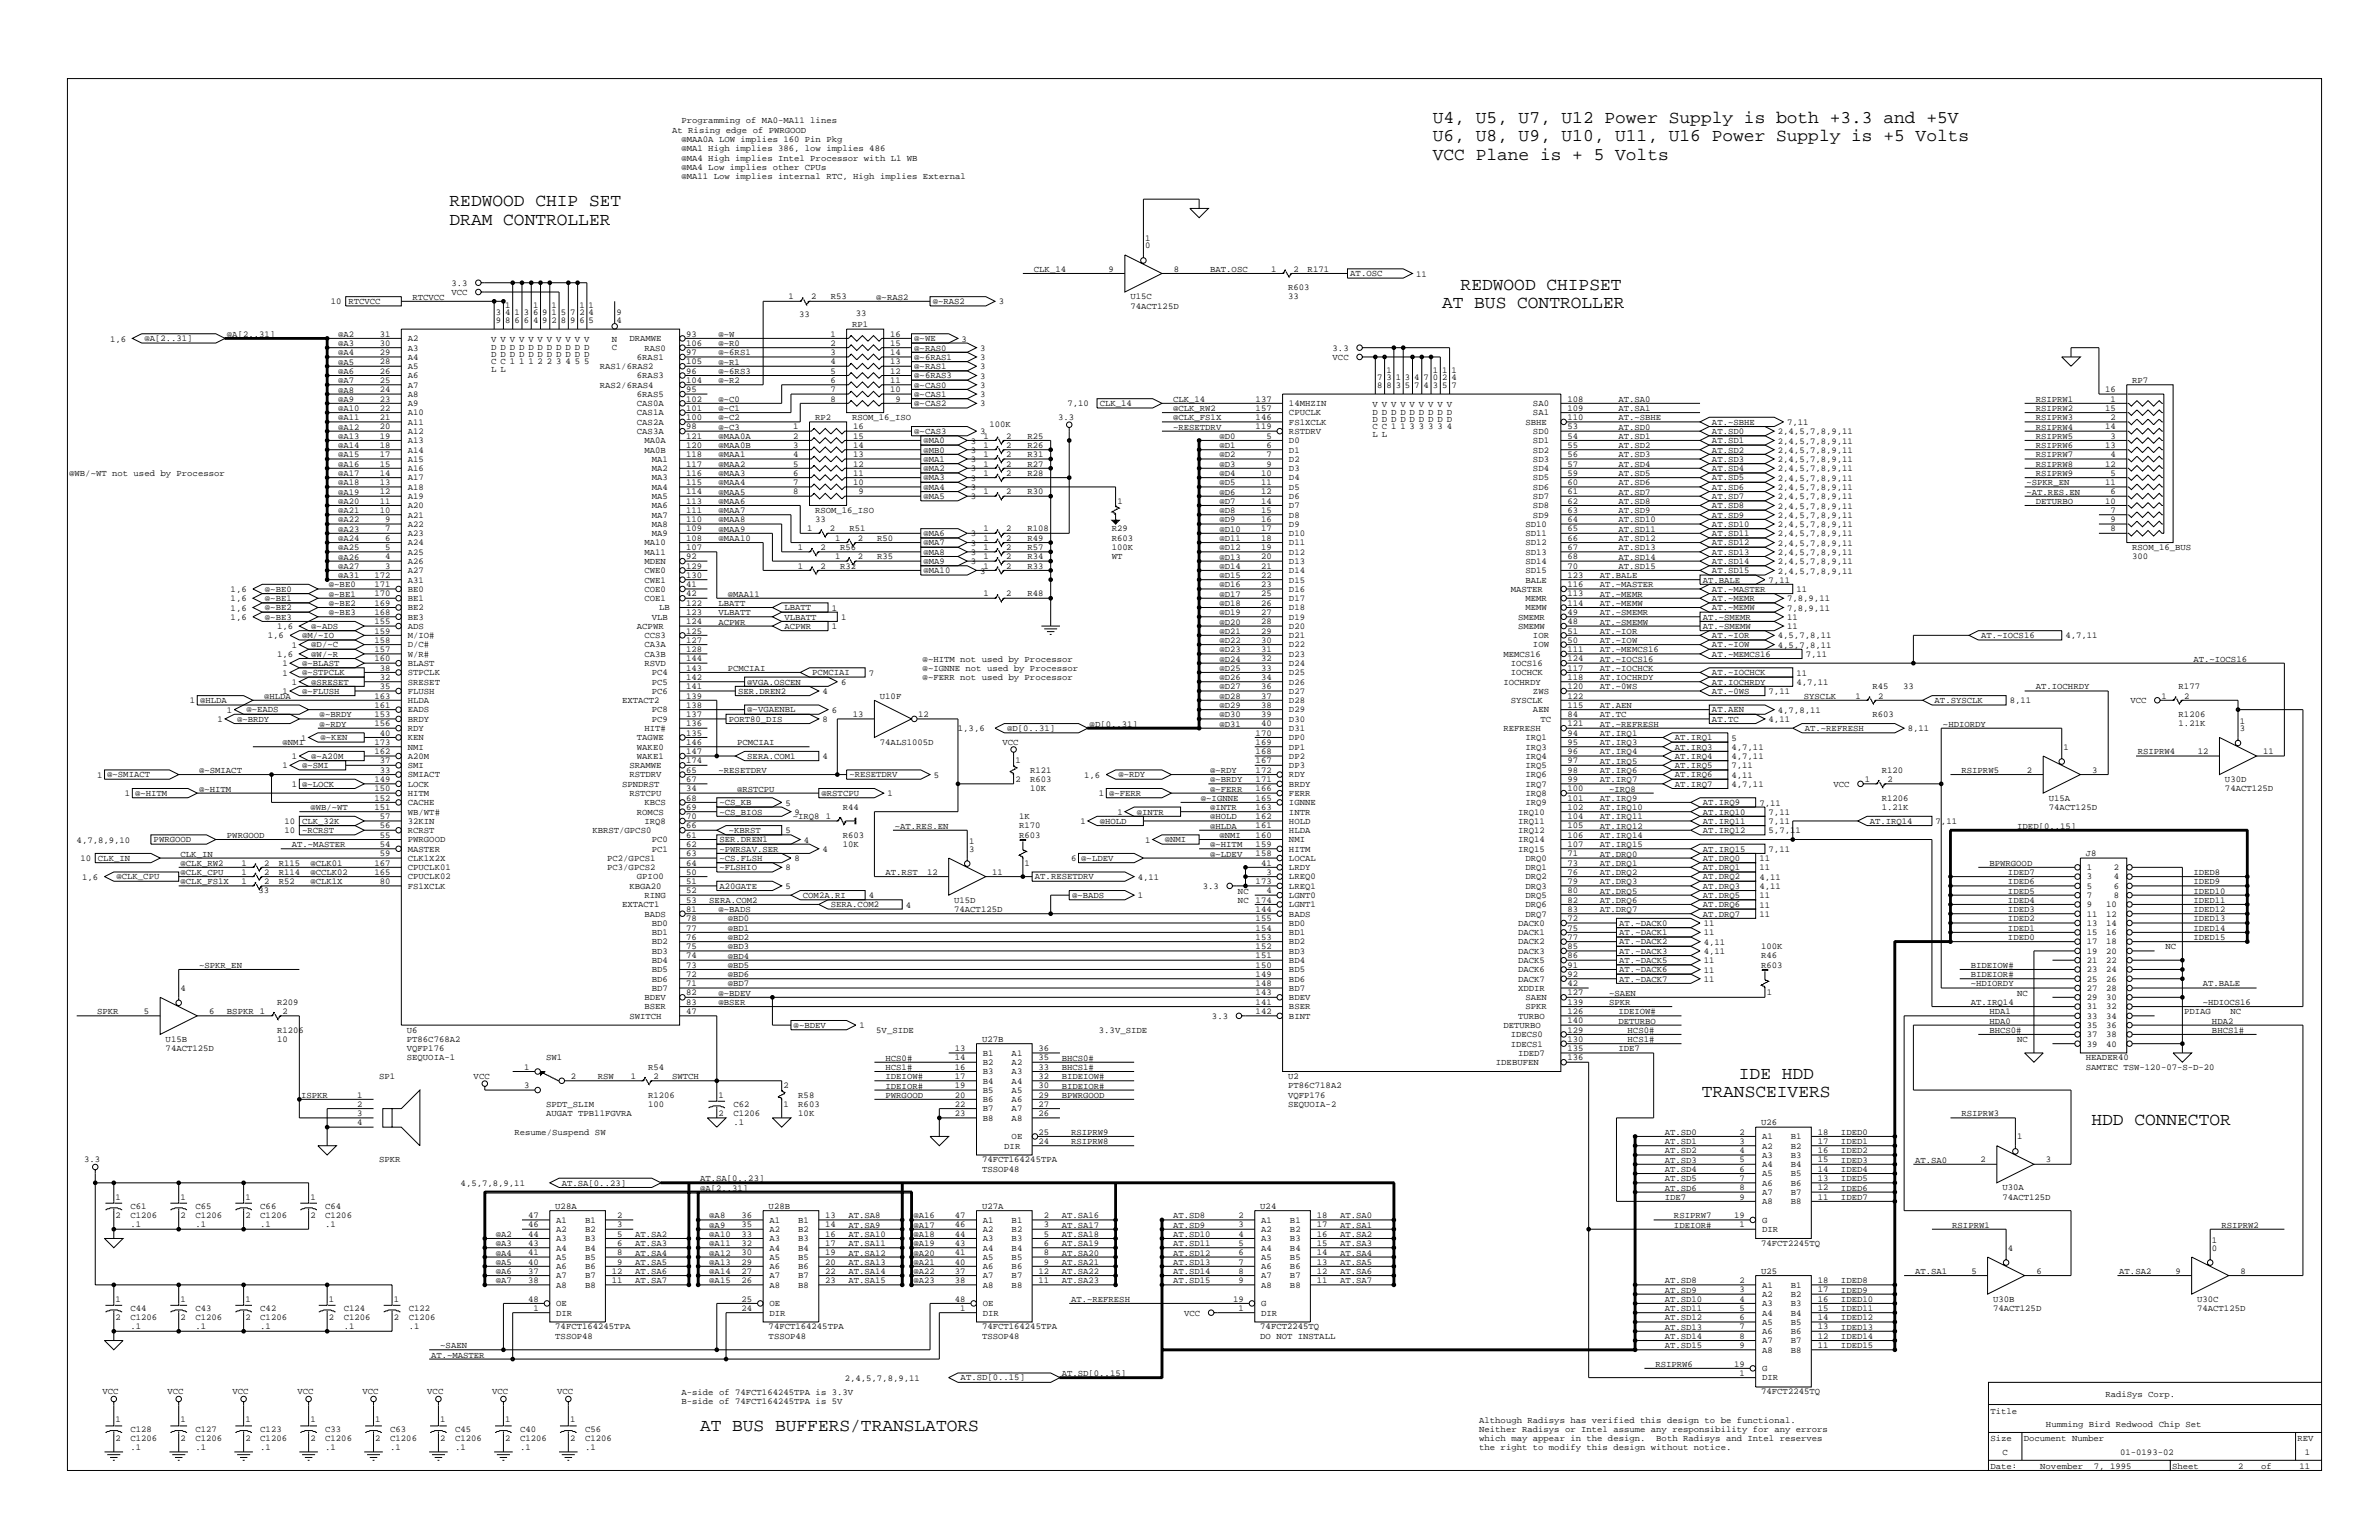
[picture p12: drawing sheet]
<svg xmlns="http://www.w3.org/2000/svg" width="432mm" height="279mm" viewBox="0 0 432 279" stroke-linecap="round" stroke-linejoin="round" font-family="sans-serif">
<defs><g id="words">
<g font-size="3.2">
<text x="260.1" y="22.3">U4, U5, U7, U12 Power Supply is both +3.3 and +5V</text>
<text x="260.1" y="25.6">U6, U8, U9, U10, U11, U16 Power Supply is +5 Volts</text>
<text x="260.1" y="29">VCC Plane is + 5 Volts</text>
<text x="81.6" y="37.4">REDWOOD CHIP SET</text>
<text x="81.6" y="40.8">DRAM CONTROLLER</text>
<text x="265.1" y="52.6">REDWOOD CHIPSET</text>
<text x="261.7" y="55.9">AT BUS CONTROLLER</text>
<text x="315.6" y="195.7">IDE HDD</text>
<text x="308.9" y="199">TRANSCEIVERS</text>
<text x="379.6" y="204.1">HDD CONNECTOR</text>
<text x="127.1" y="259.6">AT BUS BUFFERS/TRANSLATORS</text>
</g>
<g font-size="1.6">
<text x="123.7" y="22.4">Programming of MA0-MA11 lines</text>
<text x="122" y="24.1">At Rising edge of PWRGOOD</text>
<text x="123.7" y="25.8">@MAA0A LOW implies 160 Pin Pkg</text>
<text x="123.7" y="27.4">@MA1 High implies 386, low implies 486</text>
<text x="123.7" y="29.1">@MA4 High implies Intel Processor with L1 WB</text>
<text x="123.7" y="30.8">@MA4 Low implies other CPUs</text>
<text x="123.7" y="32.5">@MA11 Low implies internal RTC, High implies External</text>
<text x="207.9" y="43.7">1</text>
<text x="207.9" y="45.1">0</text>
<text x="81.9" y="53.5">VCC</text>
<text x="81.9" y="51.8">3.3</text>
<text x="187.7" y="49.3">CLK_14</text>
<text x="201.2" y="49.3">9</text>
<text x="213.1" y="49.3">8</text>
<text x="219.7" y="49.3">BAT.OSC</text>
<text x="230.7" y="49.3">1</text>
<text x="233.8" y="52.6">R603</text>
<text x="234.8" y="49.3">2</text>
<text x="237.3" y="49.3">R171</text>
<text x="245.1" y="50.1">AT.OSC</text>
<text x="257" y="50.2">11</text>
<text x="60" y="55.2">10</text>
<text x="63.2" y="55.2">RTCVCC</text>
<text x="74.9" y="54.4">RTCVCC</text>
<text x="90" y="57.2">3</text>
<text x="90" y="58.5">9</text>
<text x="91.7" y="55.8">1</text>
<text x="91.7" y="57.2">4</text>
<text x="91.7" y="58.5">8</text>
<text x="93.4" y="57.2">1</text>
<text x="93.4" y="58.5">6</text>
<text x="95.1" y="57.2">3</text>
<text x="95.1" y="58.5">6</text>
<text x="96.7" y="55.8">1</text>
<text x="96.7" y="57.2">6</text>
<text x="96.7" y="58.5">4</text>
<text x="98.4" y="57.2">9</text>
<text x="98.4" y="58.5">9</text>
<text x="100.1" y="55.8">1</text>
<text x="100.1" y="57.2">1</text>
<text x="100.1" y="58.5">2</text>
<text x="101.8" y="57.2">5</text>
<text x="101.8" y="58.5">8</text>
<text x="103.5" y="57.2">7</text>
<text x="103.5" y="58.5">9</text>
<text x="105.2" y="55.8">1</text>
<text x="105.2" y="57.2">2</text>
<text x="105.2" y="58.5">6</text>
<text x="106.8" y="55.8">1</text>
<text x="106.8" y="57.2">4</text>
<text x="106.8" y="58.5">5</text>
<text x="111.9" y="57.2">9</text>
<text x="111.9" y="58.5">4</text>
<text x="143.1" y="54.3">1</text>
<text x="145.1" y="57.5">33</text>
<text x="147.3" y="54.3">2</text>
<text x="150.8" y="54.3">R53</text>
<text x="154.7" y="59.4">RP1</text>
<text x="155.3" y="57.4">33</text>
<text x="159" y="54.4">@~RAS2</text>
<text x="169.3" y="55.2">@~RAS2</text>
<text x="181.3" y="55.2">3</text>
<text x="205.2" y="54.3">U15C</text>
<text x="205.2" y="56">74ACT125D</text>
<text x="233.8" y="54.3">33</text>
<text x="20" y="62">1,6</text>
<text x="26.2" y="61.9">@A[2..31]</text>
<text x="41.2" y="61.1">@A[2..31]</text>
<text x="61.4" y="61.1">@A2</text>
<text x="61.4" y="62.8">@A3</text>
<text x="61.4" y="64.5">@A4</text>
<text x="68.9" y="61.1">31</text>
<text x="68.9" y="62.8">30</text>
<text x="68.9" y="64.4">29</text>
<text x="74" y="61.9">A2</text>
<text x="74" y="63.6">A3</text>
<text x="74" y="65.3">A4</text>
<text x="89.2" y="62.1">V V V V V V V V V V V</text>
<text x="89.2" y="63.4">D D D D D D D D D D D</text>
<text x="89.2" y="64.8">D D D D D D D D D D D</text>
<text x="111.1" y="62.1">N</text>
<text x="111.1" y="63.4">C</text>
<text x="114.3" y="61.9">DRAMWE</text>
<text x="115.6" y="65.3">6RAS1</text>
<text x="117" y="63.6">RAS0</text>
<text x="124.5" y="61.1">93</text>
<text x="124.5" y="62.8">106</text>
<text x="124.5" y="64.4">97</text>
<text x="130.4" y="61.1">@~W</text>
<text x="130.4" y="62.8">@~R0</text>
<text x="130.4" y="64.5">@~6RS1</text>
<text x="150.7" y="61.1">1</text>
<text x="150.7" y="62.8">2</text>
<text x="150.7" y="64.4">3</text>
<text x="161.6" y="61.1">16</text>
<text x="161.6" y="62.8">15</text>
<text x="161.6" y="64.4">14</text>
<text x="165.9" y="61.9">@~WE</text>
<text x="165.9" y="63.6">@~RAS0</text>
<text x="165.9" y="65.3">@~6RAS1</text>
<text x="174.5" y="62">3</text>
<text x="177.9" y="63.6">3</text>
<text x="177.9" y="65.3">3</text>
<text x="241.9" y="65.3">VCC</text>
<text x="241.9" y="63.6">3.3</text>
<text x="61.4" y="66.2">@A5</text>
<text x="61.4" y="67.9">@A6</text>
<text x="61.4" y="69.5">@A7</text>
<text x="61.4" y="71.2">@A8</text>
<text x="68.9" y="66.1">28</text>
<text x="68.9" y="67.8">26</text>
<text x="68.9" y="69.5">25</text>
<text x="68.9" y="71.2">24</text>
<text x="74" y="67">A5</text>
<text x="74" y="68.6">A6</text>
<text x="74" y="70.3">A7</text>
<text x="89.2" y="66.1">C C 1</text>
<text x="89.2" y="67.5">L L</text>
<text x="94.2" y="66.1">1</text>
<text x="95.9" y="66.1">1</text>
<text x="97.6" y="66.1">2</text>
<text x="99.3" y="66.1">2</text>
<text x="101" y="66.1">3</text>
<text x="102.6" y="66.1">4</text>
<text x="104.3" y="66.1">5</text>
<text x="106" y="66.1">5</text>
<text x="108.9" y="67">RAS1/6RAS2</text>
<text x="108.9" y="70.3">RAS2/6RAS4</text>
<text x="115.6" y="68.6">6RAS3</text>
<text x="124.5" y="66.1">105</text>
<text x="124.5" y="67.8">96</text>
<text x="124.5" y="69.5">104</text>
<text x="124.5" y="71.2">95</text>
<text x="130.4" y="66.2">@~R1</text>
<text x="130.4" y="69.5">@~R2</text>
<text x="130.4" y="67.9">@~6RS3</text>
<text x="150.7" y="66.1">4</text>
<text x="150.7" y="67.8">5</text>
<text x="150.7" y="69.5">6</text>
<text x="150.7" y="71.2">7</text>
<text x="161.6" y="66.1">13</text>
<text x="161.6" y="67.8">12</text>
<text x="161.6" y="69.5">11</text>
<text x="161.6" y="71.2">10</text>
<text x="165.9" y="70.3">@~CAS0</text>
<text x="165.9" y="67">@~RAS1</text>
<text x="165.9" y="68.6">@~6RAS3</text>
<text x="177.9" y="70.4">3</text>
<text x="177.9" y="67">3</text>
<text x="177.9" y="68.7">3</text>
<text x="250" y="69">7</text>
<text x="250" y="70.3">8</text>
<text x="251.6" y="67.6">1</text>
<text x="251.6" y="69">3</text>
<text x="251.6" y="70.3">8</text>
<text x="253.3" y="69">1</text>
<text x="253.3" y="70.3">3</text>
<text x="255" y="69">3</text>
<text x="255" y="70.3">5</text>
<text x="256.7" y="69">4</text>
<text x="256.7" y="70.3">7</text>
<text x="258.4" y="69">7</text>
<text x="258.4" y="70.3">4</text>
<text x="260.1" y="67.6">1</text>
<text x="260.1" y="69">0</text>
<text x="260.1" y="70.3">3</text>
<text x="261.7" y="67.6">1</text>
<text x="261.7" y="69">2</text>
<text x="261.7" y="70.3">5</text>
<text x="263.4" y="67.6">1</text>
<text x="263.4" y="69">4</text>
<text x="263.4" y="70.3">7</text>
<text x="382.1" y="71.2">16</text>
<text x="387" y="69.5">RP7</text>
<text x="61.4" y="72.9">@A9</text>
<text x="61.4" y="74.6">@A10</text>
<text x="61.4" y="76.3">@A11</text>
<text x="61.4" y="78">@A12</text>
<text x="68.9" y="72.9">23</text>
<text x="68.9" y="74.5">22</text>
<text x="68.9" y="76.2">21</text>
<text x="68.9" y="77.9">20</text>
<text x="74" y="72">A8</text>
<text x="74" y="73.7">A9</text>
<text x="74" y="75.4">A10</text>
<text x="74" y="77.1">A11</text>
<text x="115.6" y="72">6RAS5</text>
<text x="115.6" y="73.7">CAS0A</text>
<text x="115.6" y="75.4">CAS1A</text>
<text x="115.6" y="77.1">CAS2A</text>
<text x="124.5" y="72.9">102</text>
<text x="124.5" y="74.5">101</text>
<text x="124.5" y="76.2">100</text>
<text x="124.5" y="77.9">98</text>
<text x="130.4" y="72.9">@~C0</text>
<text x="130.4" y="74.6">@~C1</text>
<text x="130.4" y="76.3">@~C2</text>
<text x="130.4" y="78">@~C3</text>
<text x="144" y="77.9">1</text>
<text x="147.9" y="76.2">RP2</text>
<text x="150.7" y="72.9">8</text>
<text x="154.7" y="76.2">RSOM_16_ISO</text>
<text x="154.8" y="77.9">16</text>
<text x="162.5" y="72.9">9</text>
<text x="165.9" y="72">@~CAS1</text>
<text x="165.9" y="73.7">@~CAS2</text>
<text x="177.9" y="72.1">3</text>
<text x="177.9" y="73.7">3</text>
<text x="179.6" y="77.6">100K</text>
<text x="192" y="76.2">3.3</text>
<text x="193.7" y="73.7">7,10</text>
<text x="199.6" y="73.7">CLK_14</text>
<text x="212.9" y="72.9">CLK_14</text>
<text x="212.9" y="74.6">@CLK_RW2</text>
<text x="212.9" y="76.3">@CLK_FS1X</text>
<text x="212.9" y="78">~RESETDRV</text>
<text x="227.9" y="72.9">137</text>
<text x="227.9" y="74.5">157</text>
<text x="227.9" y="76.2">146</text>
<text x="227.9" y="77.9">119</text>
<text x="234" y="73.7">14MHZIN</text>
<text x="234" y="75.4">CPUCLK</text>
<text x="234" y="77.1">FS1XCLK</text>
<text x="249.1" y="73.9">V V V V V V V V V</text>
<text x="249.1" y="75.2">D D D D D D D D D</text>
<text x="249.1" y="76.6">D D D D D D D D D</text>
<text x="249.1" y="77.9">C C 1</text>
<text x="254.2" y="77.9">1</text>
<text x="255.9" y="77.9">3</text>
<text x="257.5" y="77.9">3</text>
<text x="259.2" y="77.9">3</text>
<text x="260.9" y="77.9">3</text>
<text x="262.6" y="77.9">4</text>
<text x="276.9" y="77.1">SBHE</text>
<text x="278.2" y="73.7">SA0</text>
<text x="278.2" y="75.4">SA1</text>
<text x="284.5" y="72.9">108</text>
<text x="284.5" y="74.5">109</text>
<text x="284.5" y="76.2">110</text>
<text x="284.5" y="77.9">53</text>
<text x="293.7" y="72.9">AT.SA0</text>
<text x="293.7" y="74.6">AT.SA1</text>
<text x="293.7" y="76.3">AT.~SBHE</text>
<text x="293.7" y="78">AT.SD0</text>
<text x="310.7" y="77.1">AT.~SBHE</text>
<text x="324.4" y="77.1">7,11</text>
<text x="369.5" y="72.9">RSIPRW1</text>
<text x="369.5" y="76.3">RSIPRW3</text>
<text x="369.5" y="74.6">RSIPRW2</text>
<text x="369.5" y="78">RSIPRW4</text>
<text x="382.1" y="77.9">14</text>
<text x="382.1" y="74.5">15</text>
<text x="383.1" y="76.2">2</text>
<text x="383.1" y="72.9">1</text>
<text x="61.4" y="79.6">@A13</text>
<text x="61.4" y="81.3">@A14</text>
<text x="61.4" y="83">@A15</text>
<text x="68.9" y="79.6">19</text>
<text x="68.9" y="81.3">18</text>
<text x="68.9" y="83">17</text>
<text x="74" y="78.7">A12</text>
<text x="74" y="80.4">A13</text>
<text x="74" y="82.1">A14</text>
<text x="74" y="83.8">A15</text>
<text x="115.6" y="78.7">CAS3A</text>
<text x="117" y="80.4">MA0A</text>
<text x="117" y="82.1">MA0B</text>
<text x="118.3" y="83.8">MA1</text>
<text x="124.5" y="79.6">121</text>
<text x="124.5" y="81.3">120</text>
<text x="124.5" y="83">118</text>
<text x="130.4" y="79.6">@MAA0A</text>
<text x="130.4" y="81.3">@MAA0B</text>
<text x="130.4" y="83">@MAA1</text>
<text x="144" y="79.6">2</text>
<text x="144" y="81.3">3</text>
<text x="144" y="83">4</text>
<text x="154.8" y="79.6">15</text>
<text x="154.8" y="81.3">14</text>
<text x="154.8" y="83">13</text>
<text x="165.9" y="78.7">@~CAS3</text>
<text x="167.6" y="83.8">@MA1</text>
<text x="167.6" y="80.4">@MA0</text>
<text x="167.6" y="82.1">@MB0</text>
<text x="176.2" y="83.8">3</text>
<text x="176.2" y="80.5">3</text>
<text x="176.2" y="82.2">3</text>
<text x="177.9" y="78.8">3</text>
<text x="178.5" y="79.6">1</text>
<text x="178.5" y="81.3">1</text>
<text x="178.5" y="83">1</text>
<text x="182.6" y="79.6">2</text>
<text x="182.6" y="81.3">2</text>
<text x="182.6" y="83">2</text>
<text x="186.5" y="79.6">R25</text>
<text x="186.5" y="81.3">R26</text>
<text x="186.5" y="83">R31</text>
<text x="221.3" y="79.6">@D0</text>
<text x="221.3" y="81.3">@D1</text>
<text x="221.3" y="83">@D2</text>
<text x="229.9" y="79.6">5</text>
<text x="229.9" y="81.3">6</text>
<text x="229.9" y="83">7</text>
<text x="234" y="78.7">RSTDRV</text>
<text x="234" y="80.4">D0</text>
<text x="234" y="82.1">D1</text>
<text x="234" y="83.8">D2</text>
<text x="249.1" y="79.3">L L</text>
<text x="278.2" y="78.7">SD0</text>
<text x="278.2" y="80.4">SD1</text>
<text x="278.2" y="82.1">SD2</text>
<text x="278.2" y="83.8">SD3</text>
<text x="284.5" y="79.6">54</text>
<text x="284.5" y="81.3">55</text>
<text x="284.5" y="83">56</text>
<text x="293.7" y="79.6">AT.SD1</text>
<text x="293.7" y="81.3">AT.SD2</text>
<text x="293.7" y="83">AT.SD3</text>
<text x="310.7" y="78.7">AT.SD0</text>
<text x="310.7" y="80.4">AT.SD1</text>
<text x="310.7" y="82.1">AT.SD2</text>
<text x="310.7" y="83.8">AT.SD3</text>
<text x="322.7" y="83.8">2,4,5,7,8,9,11</text>
<text x="322.7" y="82.2">2,4,5,7,8,9,11</text>
<text x="322.7" y="80.5">2,4,5,7,8,9,11</text>
<text x="322.7" y="78.8">2,4,5,7,8,9,11</text>
<text x="369.5" y="79.6">RSIPRW5</text>
<text x="369.5" y="81.3">RSIPRW6</text>
<text x="369.5" y="83">RSIPRW7</text>
<text x="382.1" y="81.3">13</text>
<text x="383.1" y="83">4</text>
<text x="383.1" y="79.6">3</text>
<text x="12.6" y="86.4">@WB/~WT not used by Processor</text>
<text x="61.4" y="84.7">@A16</text>
<text x="61.4" y="86.4">@A17</text>
<text x="61.4" y="88.1">@A18</text>
<text x="61.4" y="89.7">@A19</text>
<text x="68.9" y="84.6">15</text>
<text x="68.9" y="86.3">14</text>
<text x="68.9" y="88">13</text>
<text x="68.9" y="89.7">12</text>
<text x="74" y="85.5">A16</text>
<text x="74" y="87.2">A17</text>
<text x="74" y="88.8">A18</text>
<text x="118.3" y="85.5">MA2</text>
<text x="118.3" y="87.2">MA3</text>
<text x="118.3" y="88.8">MA4</text>
<text x="124.5" y="84.6">117</text>
<text x="124.5" y="86.3">116</text>
<text x="124.5" y="88">115</text>
<text x="124.5" y="89.7">114</text>
<text x="130.4" y="84.7">@MAA2</text>
<text x="130.4" y="86.4">@MAA3</text>
<text x="130.4" y="88.1">@MAA4</text>
<text x="130.4" y="89.7">@MAA5</text>
<text x="144" y="84.6">5</text>
<text x="144" y="86.3">6</text>
<text x="144" y="88">7</text>
<text x="144" y="89.7">8</text>
<text x="154.8" y="84.6">12</text>
<text x="154.8" y="86.3">11</text>
<text x="154.8" y="88">10</text>
<text x="155.8" y="89.7">9</text>
<text x="167.6" y="85.5">@MA2</text>
<text x="167.6" y="87.2">@MA3</text>
<text x="167.6" y="88.8">@MA4</text>
<text x="176.2" y="85.5">3</text>
<text x="176.2" y="87.2">3</text>
<text x="176.2" y="88.9">3</text>
<text x="178.5" y="89.7">1</text>
<text x="178.5" y="84.6">1</text>
<text x="178.5" y="86.3">1</text>
<text x="182.6" y="89.7">2</text>
<text x="182.6" y="84.6">2</text>
<text x="182.6" y="86.3">2</text>
<text x="186.5" y="89.7">R30</text>
<text x="186.5" y="84.6">R27</text>
<text x="186.5" y="86.3">R28</text>
<text x="221.3" y="84.7">@D3</text>
<text x="221.3" y="86.4">@D4</text>
<text x="221.3" y="88.1">@D5</text>
<text x="221.3" y="89.7">@D6</text>
<text x="228.9" y="86.3">10</text>
<text x="228.9" y="88">11</text>
<text x="228.9" y="89.7">12</text>
<text x="229.9" y="84.6">9</text>
<text x="234" y="85.5">D3</text>
<text x="234" y="87.2">D4</text>
<text x="234" y="88.8">D5</text>
<text x="278.2" y="85.5">SD4</text>
<text x="278.2" y="87.2">SD5</text>
<text x="278.2" y="88.8">SD6</text>
<text x="284.5" y="84.6">57</text>
<text x="284.5" y="86.3">59</text>
<text x="284.5" y="88">60</text>
<text x="284.5" y="89.7">61</text>
<text x="293.7" y="84.7">AT.SD4</text>
<text x="293.7" y="86.4">AT.SD5</text>
<text x="293.7" y="88.1">AT.SD6</text>
<text x="293.7" y="89.7">AT.SD7</text>
<text x="310.7" y="85.5">AT.SD4</text>
<text x="310.7" y="87.2">AT.SD5</text>
<text x="310.7" y="88.8">AT.SD6</text>
<text x="322.7" y="88.9">2,4,5,7,8,9,11</text>
<text x="322.7" y="87.2">2,4,5,7,8,9,11</text>
<text x="322.7" y="85.5">2,4,5,7,8,9,11</text>
<text x="367.8" y="88.1">~SPKR_EN</text>
<text x="367.8" y="89.7">~AT.RES.EN</text>
<text x="369.5" y="84.7">RSIPRW8</text>
<text x="369.5" y="86.4">RSIPRW9</text>
<text x="382.1" y="88">11</text>
<text x="382.1" y="84.6">12</text>
<text x="383.1" y="89.7">6</text>
<text x="383.1" y="86.3">5</text>
<text x="61.4" y="91.4">@A20</text>
<text x="61.4" y="93.1">@A21</text>
<text x="61.4" y="94.8">@A22</text>
<text x="68.9" y="91.4">11</text>
<text x="68.9" y="93.1">10</text>
<text x="69.9" y="94.7">9</text>
<text x="74" y="90.5">A19</text>
<text x="74" y="92.2">A20</text>
<text x="74" y="93.9">A21</text>
<text x="74" y="95.6">A22</text>
<text x="118.3" y="90.5">MA5</text>
<text x="118.3" y="92.2">MA6</text>
<text x="118.3" y="93.9">MA7</text>
<text x="118.3" y="95.6">MA8</text>
<text x="124.5" y="91.4">113</text>
<text x="124.5" y="93.1">111</text>
<text x="124.5" y="94.7">110</text>
<text x="130.4" y="91.4">@MAA6</text>
<text x="130.4" y="93.1">@MAA7</text>
<text x="130.4" y="94.8">@MAA8</text>
<text x="147.9" y="93.1">RSOM_16_ISO</text>
<text x="147.9" y="94.7">33</text>
<text x="167.6" y="90.5">@MA5</text>
<text x="176.2" y="90.6">3</text>
<text x="202.8" y="91.4">1</text>
<text x="221.3" y="91.4">@D7</text>
<text x="221.3" y="93.1">@D8</text>
<text x="221.3" y="94.8">@D9</text>
<text x="228.9" y="91.4">14</text>
<text x="228.9" y="93.1">15</text>
<text x="228.9" y="94.7">16</text>
<text x="234" y="90.5">D6</text>
<text x="234" y="92.2">D7</text>
<text x="234" y="93.9">D8</text>
<text x="234" y="95.6">D9</text>
<text x="276.9" y="95.6">SD10</text>
<text x="278.2" y="90.5">SD7</text>
<text x="278.2" y="92.2">SD8</text>
<text x="278.2" y="93.9">SD9</text>
<text x="284.5" y="91.4">62</text>
<text x="284.5" y="93.1">63</text>
<text x="284.5" y="94.7">64</text>
<text x="293.7" y="91.4">AT.SD8</text>
<text x="293.7" y="93.1">AT.SD9</text>
<text x="293.7" y="94.8">AT.SD10</text>
<text x="310.7" y="90.5">AT.SD7</text>
<text x="310.7" y="92.2">AT.SD8</text>
<text x="310.7" y="93.9">AT.SD9</text>
<text x="310.7" y="95.6">AT.SD10</text>
<text x="322.7" y="95.6">2,4,5,7,8,9,11</text>
<text x="322.7" y="93.9">2,4,5,7,8,9,11</text>
<text x="322.7" y="92.3">2,4,5,7,8,9,11</text>
<text x="322.7" y="90.6">2,4,5,7,8,9,11</text>
<text x="369.5" y="91.4">DETURBO</text>
<text x="382.1" y="91.4">10</text>
<text x="383.1" y="94.7">9</text>
<text x="383.1" y="93.1">7</text>
<text x="61.4" y="96.5">@A23</text>
<text x="61.4" y="98.2">@A24</text>
<text x="61.4" y="99.8">@A25</text>
<text x="61.4" y="101.5">@A26</text>
<text x="69.9" y="96.4">7</text>
<text x="69.9" y="98.1">6</text>
<text x="69.9" y="99.8">5</text>
<text x="69.9" y="101.5">4</text>
<text x="74" y="97.3">A23</text>
<text x="74" y="98.9">A24</text>
<text x="74" y="100.6">A25</text>
<text x="117" y="98.9">MA10</text>
<text x="117" y="100.6">MA11</text>
<text x="118.3" y="97.3">MA9</text>
<text x="124.5" y="96.4">109</text>
<text x="124.5" y="98.1">108</text>
<text x="124.5" y="99.8">107</text>
<text x="124.5" y="101.5">92</text>
<text x="130.4" y="96.5">@MAA9</text>
<text x="130.4" y="98.2">@MAA10</text>
<text x="144.8" y="99.8">1</text>
<text x="146.5" y="96.4">1</text>
<text x="148.9" y="99.8">2</text>
<text x="150.6" y="96.4">2</text>
<text x="151.6" y="98.1">1</text>
<text x="151.6" y="101.5">1</text>
<text x="152.5" y="99.8">R56</text>
<text x="154.2" y="96.4">R51</text>
<text x="155.7" y="98.1">2</text>
<text x="155.7" y="101.5">2</text>
<text x="159.2" y="98.1">R50</text>
<text x="159.2" y="101.5">R35</text>
<text x="167.6" y="97.3">@MA6</text>
<text x="167.6" y="98.9">@MA7</text>
<text x="167.6" y="100.6">@MA8</text>
<text x="176.2" y="97.3">3</text>
<text x="176.2" y="99">3</text>
<text x="176.2" y="100.7">3</text>
<text x="178.5" y="96.4">1</text>
<text x="178.5" y="98.1">1</text>
<text x="178.5" y="99.8">1</text>
<text x="178.5" y="101.5">1</text>
<text x="182.6" y="96.4">2</text>
<text x="182.6" y="98.1">2</text>
<text x="182.6" y="99.8">2</text>
<text x="182.6" y="101.5">2</text>
<text x="186.5" y="96.4">R108</text>
<text x="186.5" y="98.1">R49</text>
<text x="186.5" y="99.8">R57</text>
<text x="186.5" y="101.5">R34</text>
<text x="201.8" y="96.4">R29</text>
<text x="201.8" y="98.1">R603</text>
<text x="201.8" y="99.8">100K</text>
<text x="201.8" y="101.5">WT</text>
<text x="221.3" y="96.5">@D10</text>
<text x="221.3" y="98.2">@D11</text>
<text x="221.3" y="99.8">@D12</text>
<text x="221.3" y="101.5">@D13</text>
<text x="228.9" y="96.4">17</text>
<text x="228.9" y="98.1">18</text>
<text x="228.9" y="99.8">19</text>
<text x="228.9" y="101.5">20</text>
<text x="234" y="97.3">D10</text>
<text x="234" y="98.9">D11</text>
<text x="234" y="100.6">D12</text>
<text x="276.9" y="97.3">SD11</text>
<text x="276.9" y="98.9">SD12</text>
<text x="276.9" y="100.6">SD13</text>
<text x="284.5" y="96.4">65</text>
<text x="284.5" y="98.1">66</text>
<text x="284.5" y="99.8">67</text>
<text x="284.5" y="101.5">68</text>
<text x="293.7" y="96.5">AT.SD11</text>
<text x="293.7" y="98.2">AT.SD12</text>
<text x="293.7" y="99.8">AT.SD13</text>
<text x="293.7" y="101.5">AT.SD14</text>
<text x="310.7" y="97.3">AT.SD11</text>
<text x="310.7" y="98.9">AT.SD12</text>
<text x="310.7" y="100.6">AT.SD13</text>
<text x="322.7" y="100.7">2,4,5,7,8,9,11</text>
<text x="322.7" y="99">2,4,5,7,8,9,11</text>
<text x="322.7" y="97.3">2,4,5,7,8,9,11</text>
<text x="383.1" y="96.4">8</text>
<text x="387" y="99.8">RSOM_16_BUS</text>
<text x="387" y="101.5">300</text>
<text x="41.9" y="107.4">1,6</text>
<text x="48.1" y="107.4">@~BE0</text>
<text x="59.7" y="106.6">@~BE0</text>
<text x="61.4" y="104.9">@A31</text>
<text x="61.4" y="103.2">@A27</text>
<text x="68" y="104.8">172</text>
<text x="68" y="106.5">171</text>
<text x="69.9" y="103.2">3</text>
<text x="74" y="102.3">A26</text>
<text x="74" y="104">A27</text>
<text x="74" y="105.7">A31</text>
<text x="74" y="107.4">BE0</text>
<text x="117" y="102.3">MDEN</text>
<text x="117" y="104">CWE0</text>
<text x="117" y="105.7">CWE1</text>
<text x="117" y="107.4">COE0</text>
<text x="124.5" y="103.2">129</text>
<text x="124.5" y="104.8">130</text>
<text x="124.5" y="106.5">41</text>
<text x="144.8" y="103.2">1</text>
<text x="148.9" y="103.2">2</text>
<text x="152.5" y="103.2">R32</text>
<text x="167.6" y="102.3">@MA9</text>
<text x="167.6" y="104">@MA10</text>
<text x="176.2" y="102.4">3</text>
<text x="177.9" y="104.1">3</text>
<text x="178.5" y="103.2">1</text>
<text x="182.6" y="103.2">2</text>
<text x="186.5" y="103.2">R33</text>
<text x="221.3" y="103.2">@D14</text>
<text x="221.3" y="104.9">@D15</text>
<text x="221.3" y="106.6">@D16</text>
<text x="228.9" y="103.2">21</text>
<text x="228.9" y="104.8">22</text>
<text x="228.9" y="106.5">23</text>
<text x="234" y="102.3">D13</text>
<text x="234" y="104">D14</text>
<text x="234" y="105.7">D15</text>
<text x="234" y="107.4">D16</text>
<text x="274.2" y="107.4">MASTER</text>
<text x="276.9" y="102.3">SD14</text>
<text x="276.9" y="104">SD15</text>
<text x="276.9" y="105.7">BALE</text>
<text x="284.5" y="103.2">70</text>
<text x="284.5" y="104.8">123</text>
<text x="284.5" y="106.5">116</text>
<text x="290.4" y="106.6">AT.~MASTER</text>
<text x="290.4" y="104.9">AT.BALE</text>
<text x="293.7" y="103.2">AT.SD15</text>
<text x="309.1" y="105.7">AT.BALE</text>
<text x="310.7" y="102.3">AT.SD14</text>
<text x="310.7" y="104">AT.SD15</text>
<text x="310.7" y="107.4">AT.~MASTER</text>
<text x="321" y="105.7">7,11</text>
<text x="322.7" y="104.1">2,4,5,7,8,9,11</text>
<text x="322.7" y="102.4">2,4,5,7,8,9,11</text>
<text x="326.1" y="107.4">11</text>
<text x="41.9" y="109.1">1,6</text>
<text x="41.9" y="110.8">1,6</text>
<text x="41.9" y="112.5">1,6</text>
<text x="48.1" y="109.1">@~BE1</text>
<text x="48.1" y="110.7">@~BE2</text>
<text x="48.1" y="112.4">@~BE3</text>
<text x="59.7" y="108.3">@~BE1</text>
<text x="59.7" y="109.9">@~BE2</text>
<text x="59.7" y="111.6">@~BE3</text>
<text x="68" y="108.2">170</text>
<text x="68" y="109.9">169</text>
<text x="68" y="111.6">168</text>
<text x="68" y="113.3">155</text>
<text x="74" y="109.1">BE1</text>
<text x="74" y="110.7">BE2</text>
<text x="74" y="112.4">BE3</text>
<text x="117" y="109.1">COE1</text>
<text x="118.3" y="112.4">VLB</text>
<text x="119.6" y="110.7">LB</text>
<text x="124.5" y="108.2">42</text>
<text x="124.5" y="109.9">122</text>
<text x="124.5" y="111.6">123</text>
<text x="124.5" y="113.3">124</text>
<text x="130.4" y="109.9">LBATT</text>
<text x="130.4" y="111.6">VLBATT</text>
<text x="130.4" y="113.3">ACPWR</text>
<text x="132.1" y="108.3">@MAA11</text>
<text x="142.4" y="110.7">LBATT</text>
<text x="142.4" y="112.4">VLBATT</text>
<text x="151" y="110.8">1</text>
<text x="152.6" y="112.5">1</text>
<text x="178.5" y="108.2">1</text>
<text x="182.6" y="108.2">2</text>
<text x="186.5" y="108.2">R48</text>
<text x="221.3" y="108.3">@D17</text>
<text x="221.3" y="109.9">@D18</text>
<text x="221.3" y="111.6">@D19</text>
<text x="221.3" y="113.3">@D20</text>
<text x="228.9" y="108.2">25</text>
<text x="228.9" y="109.9">26</text>
<text x="228.9" y="111.6">27</text>
<text x="228.9" y="113.3">28</text>
<text x="234" y="109.1">D17</text>
<text x="234" y="110.7">D18</text>
<text x="234" y="112.4">D19</text>
<text x="275.6" y="112.4">SMEMR</text>
<text x="276.9" y="109.1">MEMR</text>
<text x="276.9" y="110.7">MEMW</text>
<text x="284.5" y="108.2">113</text>
<text x="284.5" y="109.9">114</text>
<text x="284.5" y="111.6">49</text>
<text x="284.5" y="113.3">48</text>
<text x="290.4" y="108.3">AT.~MEMR</text>
<text x="290.4" y="113.3">AT.~SMEMW</text>
<text x="290.4" y="111.6">AT.~SMEMR</text>
<text x="290.4" y="109.9">AT.~MEMW</text>
<text x="309.1" y="112.4">AT.~SMEMR</text>
<text x="310.7" y="109.1">AT.~MEMR</text>
<text x="310.7" y="110.7">AT.~MEMW</text>
<text x="324.4" y="109.1">7,8,9,11</text>
<text x="324.4" y="110.8">7,8,9,11</text>
<text x="324.4" y="112.5">11</text>
<text x="48.6" y="115.8">1,6</text>
<text x="50.3" y="114.2">1,6</text>
<text x="50.3" y="119.2">1,6</text>
<text x="53" y="117.5">1</text>
<text x="54.8" y="115.8">@M/~IO</text>
<text x="56.5" y="114.1">@~ADS</text>
<text x="56.5" y="117.5">@D/~C</text>
<text x="56.5" y="119.2">@W/~R</text>
<text x="68" y="114.9">159</text>
<text x="68" y="116.6">158</text>
<text x="68" y="118.3">157</text>
<text x="68" y="120">160</text>
<text x="74" y="114.1">ADS</text>
<text x="74" y="115.8">M/IO#</text>
<text x="74" y="117.5">D/C#</text>
<text x="74" y="119.2">W/R#</text>
<text x="115.6" y="114.1">ACPWR</text>
<text x="117" y="115.8">CCS3</text>
<text x="117" y="117.5">CA3A</text>
<text x="117" y="119.2">CA3B</text>
<text x="124.5" y="114.9">125</text>
<text x="124.5" y="116.6">127</text>
<text x="124.5" y="118.3">128</text>
<text x="124.5" y="120">144</text>
<text x="142.4" y="114.1">ACPWR</text>
<text x="151" y="114.2">1</text>
<text x="221.3" y="115">@D21</text>
<text x="221.3" y="116.7">@D22</text>
<text x="221.3" y="118.4">@D23</text>
<text x="228.9" y="114.9">29</text>
<text x="228.9" y="116.6">30</text>
<text x="228.9" y="118.3">31</text>
<text x="228.9" y="120">32</text>
<text x="234" y="114.1">D20</text>
<text x="234" y="115.8">D21</text>
<text x="234" y="117.5">D22</text>
<text x="234" y="119.2">D23</text>
<text x="272.9" y="119.2">MEMCS16</text>
<text x="275.6" y="114.1">SMEMW</text>
<text x="278.2" y="115.8">IOR</text>
<text x="278.2" y="117.5">IOW</text>
<text x="284.5" y="114.9">51</text>
<text x="284.5" y="116.6">50</text>
<text x="284.5" y="118.3">111</text>
<text x="284.5" y="120">124</text>
<text x="290.4" y="116.7">AT.~IOW</text>
<text x="290.4" y="115">AT.~IOR</text>
<text x="290.4" y="118.4">AT.~MEMCS16</text>
<text x="309.1" y="114.1">AT.~SMEMW</text>
<text x="310.7" y="115.8">AT.~IOR</text>
<text x="310.7" y="117.5">AT.~IOW</text>
<text x="310.7" y="119.2">AT.~MEMCS16</text>
<text x="322.7" y="115.8">4,5,7,8,11</text>
<text x="322.7" y="117.5">4,5,7,8,11</text>
<text x="324.4" y="114.2">11</text>
<text x="327.7" y="119.2">7,11</text>
<text x="359.6" y="115.8">AT.~IOCS16</text>
<text x="374.9" y="115.8">4,7,11</text>
<text x="51.3" y="122.6">1</text>
<text x="51.3" y="125.9">1</text>
<text x="51.3" y="120.9">1</text>
<text x="53" y="124.3">1</text>
<text x="54.8" y="120.8">@~BLAST</text>
<text x="54.8" y="125.9">@~FLUSH</text>
<text x="54.8" y="122.5">@~STPCLK</text>
<text x="56.5" y="124.2">@SRESET</text>
<text x="68.9" y="121.7">38</text>
<text x="68.9" y="123.4">32</text>
<text x="68.9" y="125">35</text>
<text x="74" y="120.8">BLAST</text>
<text x="74" y="122.5">STPCLK</text>
<text x="74" y="124.2">SRESET</text>
<text x="74" y="125.9">FLUSH</text>
<text x="117" y="120.8">RSVD</text>
<text x="118.3" y="122.5">PC4</text>
<text x="118.3" y="124.2">PC5</text>
<text x="118.3" y="125.9">PC6</text>
<text x="124.5" y="121.7">143</text>
<text x="124.5" y="123.4">142</text>
<text x="124.5" y="125">141</text>
<text x="132.1" y="121.7">PCMCIAI</text>
<text x="134" y="125.9">SER.DREN2</text>
<text x="135.6" y="124.2">@VGA.OSCEN</text>
<text x="147.4" y="122.5">PCMCIAI</text>
<text x="149.3" y="125.9">4</text>
<text x="152.6" y="124.3">6</text>
<text x="157.7" y="122.6">7</text>
<text x="167.5" y="121.7">@~IGNNE not used by Processor</text>
<text x="167.5" y="123.4">@~FERR not used by Processor</text>
<text x="167.5" y="120">@~HITM not used by Processor</text>
<text x="221.3" y="120">@D24</text>
<text x="221.3" y="121.7">@D25</text>
<text x="221.3" y="123.4">@D26</text>
<text x="221.3" y="125.1">@D27</text>
<text x="228.9" y="121.7">33</text>
<text x="228.9" y="123.4">34</text>
<text x="228.9" y="125">36</text>
<text x="234" y="120.8">D24</text>
<text x="234" y="122.5">D25</text>
<text x="234" y="124.2">D26</text>
<text x="234" y="125.9">D27</text>
<text x="272.9" y="124.2">IOCHRDY</text>
<text x="274.2" y="120.8">IOCS16</text>
<text x="274.2" y="122.5">IOCHCK</text>
<text x="278.2" y="125.9">ZWS</text>
<text x="284.5" y="121.7">117</text>
<text x="284.5" y="123.4">118</text>
<text x="284.5" y="125">120</text>
<text x="290.4" y="123.4">AT.IOCHRDY</text>
<text x="290.4" y="120">AT.~IOCS16</text>
<text x="290.4" y="121.7">AT.~IOCHCK</text>
<text x="290.4" y="125.1">AT.~0WS</text>
<text x="310.7" y="122.5">AT.~IOCHCK</text>
<text x="310.7" y="125.9">AT.~0WS</text>
<text x="310.7" y="124.2">AT.IOCHRDY</text>
<text x="321" y="125.9">7,11</text>
<text x="326.1" y="124.3">4,7,11</text>
<text x="326.1" y="122.6">11</text>
<text x="339.9" y="125">R45</text>
<text x="345.4" y="125">33</text>
<text x="369.5" y="125.1">AT.IOCHRDY</text>
<text x="395.4" y="125">R177</text>
<text x="398.1" y="120">AT.~IOCS16</text>
<text x="34.5" y="127.6">1 @HLDA</text>
<text x="39.5" y="131">1</text>
<text x="41.2" y="129.3">1</text>
<text x="43" y="130.9">@~BRDY</text>
<text x="44.7" y="129.3">@~EADS</text>
<text x="47.9" y="126.8">@HLDA</text>
<text x="58" y="131.8">@~RDY</text>
<text x="58" y="130.1">@~BRDY</text>
<text x="68" y="126.7">163</text>
<text x="68" y="128.4">161</text>
<text x="68" y="130.1">153</text>
<text x="68" y="131.8">156</text>
<text x="74" y="127.6">HLDA</text>
<text x="74" y="129.3">EADS</text>
<text x="74" y="130.9">BRDY</text>
<text x="112.9" y="127.6">EXTACT2</text>
<text x="118.3" y="129.3">PC8</text>
<text x="118.3" y="130.9">PC9</text>
<text x="124.5" y="126.7">139</text>
<text x="124.5" y="128.4">138</text>
<text x="124.5" y="130.1">137</text>
<text x="124.5" y="131.8">136</text>
<text x="132.3" y="130.9">PORT80_DIS</text>
<text x="135.6" y="129.3">@~VGAENBL</text>
<text x="149.3" y="131">8</text>
<text x="151" y="129.3">6</text>
<text x="154.8" y="130.1">13</text>
<text x="159.7" y="126.7">U10F</text>
<text x="166.6" y="130.1">12</text>
<text x="197.8" y="131.8">@D[0..31]</text>
<text x="221.3" y="126.8">@D28</text>
<text x="221.3" y="128.5">@D29</text>
<text x="221.3" y="130.1">@D30</text>
<text x="221.3" y="131.8">@D31</text>
<text x="228.9" y="126.7">37</text>
<text x="228.9" y="128.4">38</text>
<text x="228.9" y="130.1">39</text>
<text x="228.9" y="131.8">40</text>
<text x="234" y="127.6">D28</text>
<text x="234" y="129.3">D29</text>
<text x="234" y="130.9">D30</text>
<text x="274.2" y="127.6">SYSCLK</text>
<text x="278.2" y="129.3">AEN</text>
<text x="279.6" y="130.9">TC</text>
<text x="284.5" y="126.7">122</text>
<text x="284.5" y="128.4">115</text>
<text x="284.5" y="130.1">84</text>
<text x="284.5" y="131.8">121</text>
<text x="290.4" y="128.5">AT.AEN</text>
<text x="290.4" y="130.1">AT.TC</text>
<text x="290.4" y="131.8">AT.~REFRESH</text>
<text x="310.7" y="129.3">AT.AEN</text>
<text x="310.7" y="130.9">AT.TC</text>
<text x="321" y="131">4,11</text>
<text x="322.7" y="129.3">4,7,8,11</text>
<text x="327.4" y="126.8">SYSCLK</text>
<text x="336.8" y="126.7">1</text>
<text x="339.9" y="130.1">R603</text>
<text x="340.9" y="126.7">2</text>
<text x="351.1" y="127.6">AT.SYSCLK</text>
<text x="352.7" y="131.8">~HDIORDY</text>
<text x="364.8" y="127.6">8,11</text>
<text x="386.7" y="127.6">VCC</text>
<text x="392.3" y="126.7">1</text>
<text x="395.4" y="130.1">R1206</text>
<text x="395.4" y="131.8">1.21K</text>
<text x="396.4" y="126.7">2</text>
<text x="406.5" y="131.3">1</text>
<text x="51.3" y="135.2">@NMI</text>
<text x="53" y="137.7">1</text>
<text x="54.7" y="134.4">1</text>
<text x="56.5" y="137.7">@~A20M</text>
<text x="58.2" y="134.3">@~KEN</text>
<text x="68" y="135.1">173</text>
<text x="68" y="136.8">162</text>
<text x="68.9" y="133.5">40</text>
<text x="74" y="132.6">RDY</text>
<text x="74" y="134.3">KEN</text>
<text x="74" y="136">NMI</text>
<text x="74" y="137.7">A20M</text>
<text x="115.6" y="134.3">TAGWE</text>
<text x="115.6" y="136">WAKE0</text>
<text x="115.6" y="137.7">WAKE1</text>
<text x="117" y="132.6">HIT#</text>
<text x="124.5" y="133.5">135</text>
<text x="124.5" y="135.1">146</text>
<text x="124.5" y="136.8">147</text>
<text x="133.8" y="135.2">PCMCIAI</text>
<text x="135.6" y="137.7">SERA.COM1</text>
<text x="149.3" y="137.7">4</text>
<text x="159.7" y="135.1">74ALS1005D</text>
<text x="173.9" y="132.7">1,3,6</text>
<text x="181.9" y="135.1">VCC</text>
<text x="182.8" y="132.6">@D[0..31]</text>
<text x="227.9" y="133.5">170</text>
<text x="227.9" y="135.1">169</text>
<text x="227.9" y="136.8">168</text>
<text x="234" y="132.6">D31</text>
<text x="234" y="134.3">DP0</text>
<text x="234" y="136">DP1</text>
<text x="234" y="137.7">DP2</text>
<text x="272.9" y="132.6">REFRESH</text>
<text x="276.9" y="134.3">IRQ1</text>
<text x="276.9" y="136">IRQ3</text>
<text x="276.9" y="137.7">IRQ4</text>
<text x="284.5" y="133.5">94</text>
<text x="284.5" y="135.1">95</text>
<text x="284.5" y="136.8">96</text>
<text x="290.4" y="133.5">AT.IRQ1</text>
<text x="290.4" y="135.2">AT.IRQ3</text>
<text x="290.4" y="136.9">AT.IRQ4</text>
<text x="304" y="134.3">AT.IRQ1</text>
<text x="304" y="136">AT.IRQ3</text>
<text x="304" y="137.7">AT.IRQ4</text>
<text x="314.3" y="134.4">5</text>
<text x="314.3" y="136">4,7,11</text>
<text x="314.3" y="137.7">4,7,11</text>
<text x="327.6" y="132.6">AT.~REFRESH</text>
<text x="346.3" y="132.7">8,11</text>
<text x="374.6" y="136">1</text>
<text x="388" y="136.9">RSIPRW4</text>
<text x="398.9" y="136.8">12</text>
<text x="406.5" y="132.6">3</text>
<text x="410.8" y="136.8">11</text>
<text x="17.6" y="141.1">1 @~SMIACT</text>
<text x="36.1" y="140.2">@~SMIACT</text>
<text x="36.1" y="143.6">@~HITM</text>
<text x="51.3" y="139.4">1</text>
<text x="53" y="142.8">1 @~LOCK</text>
<text x="54.8" y="139.4">@~SMI</text>
<text x="68" y="141.9">149</text>
<text x="68" y="143.6">150</text>
<text x="68.9" y="138.5">37</text>
<text x="68.9" y="140.2">33</text>
<text x="74" y="139.4">SMI</text>
<text x="74" y="141">SMIACT</text>
<text x="74" y="142.7">LOCK</text>
<text x="112.9" y="142.7">SPNDRST</text>
<text x="114.3" y="139.4">SRAMWE</text>
<text x="114.3" y="141">RSTDRV</text>
<text x="124.5" y="138.5">174</text>
<text x="124.5" y="140.2">65</text>
<text x="124.5" y="141.9">67</text>
<text x="124.5" y="143.6">34</text>
<text x="130.4" y="140.2">~RESETDRV</text>
<text x="133.8" y="143.6">@RSTCPU</text>
<text x="154.2" y="141">~RESETDRV</text>
<text x="169.5" y="141.1">5</text>
<text x="184.3" y="138.5">1</text>
<text x="184.3" y="141.9">2</text>
<text x="187" y="140.2">R121</text>
<text x="187" y="141.9">R603</text>
<text x="187" y="143.6">10K</text>
<text x="196.8" y="141.1">1,6</text>
<text x="203" y="141">@~RDY</text>
<text x="219.7" y="140.2">@~RDY</text>
<text x="219.7" y="141.9">@~BRDY</text>
<text x="219.7" y="143.6">@~FERR</text>
<text x="227.9" y="138.5">167</text>
<text x="227.9" y="140.2">172</text>
<text x="227.9" y="141.9">171</text>
<text x="227.9" y="143.6">166</text>
<text x="234" y="139.4">DP3</text>
<text x="234" y="141">RDY</text>
<text x="234" y="142.7">BRDY</text>
<text x="276.9" y="139.4">IRQ5</text>
<text x="276.9" y="141">IRQ6</text>
<text x="276.9" y="142.7">IRQ7</text>
<text x="284.5" y="138.5">97</text>
<text x="284.5" y="140.2">98</text>
<text x="284.5" y="141.9">99</text>
<text x="284.5" y="143.6">100</text>
<text x="290.4" y="138.6">AT.IRQ5</text>
<text x="290.4" y="140.2">AT.IRQ6</text>
<text x="290.4" y="141.9">AT.IRQ7</text>
<text x="292.1" y="143.6">~IRQ8</text>
<text x="304" y="139.4">AT.IRQ5</text>
<text x="304" y="141">AT.IRQ6</text>
<text x="304" y="142.7">AT.IRQ7</text>
<text x="314.3" y="139.4">7,11</text>
<text x="314.3" y="141.1">4,11</text>
<text x="314.3" y="142.8">4,7,11</text>
<text x="332.8" y="142.7">VCC</text>
<text x="338.5" y="141.9">1</text>
<text x="341.6" y="140.2">R120</text>
<text x="342.6" y="141.9">2</text>
<text x="356" y="140.2">RSIPRW5</text>
<text x="367.9" y="140.2">2</text>
<text x="379.7" y="140.2">3</text>
<text x="403.8" y="141.9">U30D</text>
<text x="403.8" y="143.6">74ACT125D</text>
<text x="22.7" y="144.5">1 @~HITM</text>
<text x="51.6" y="149.5">10</text>
<text x="54.8" y="149.5">CLK_32K</text>
<text x="56.3" y="147">@WB/~WT</text>
<text x="68" y="145.3">152</text>
<text x="68" y="146.9">151</text>
<text x="68.9" y="148.6">57</text>
<text x="74" y="144.4">HITM</text>
<text x="74" y="146.1">CACHE</text>
<text x="74" y="147.8">WB/WT#</text>
<text x="74" y="149.5">32KIN</text>
<text x="114.3" y="144.4">RSTCPU</text>
<text x="115.6" y="147.8">ROMCS</text>
<text x="117" y="146.1">KBCS</text>
<text x="117" y="149.5">IRQ8</text>
<text x="124.5" y="145.3">68</text>
<text x="124.5" y="146.9">69</text>
<text x="124.5" y="148.6">70</text>
<text x="130.6" y="146.1">~CS_KB</text>
<text x="130.6" y="147.8">~CS_BIOS</text>
<text x="142.5" y="146.1">5</text>
<text x="143.9" y="148.7">~IRQ8</text>
<text x="144.2" y="147.8">9</text>
<text x="149.1" y="144.4">@RSTCPU</text>
<text x="149.9" y="148.6">1</text>
<text x="153" y="146.9">R44</text>
<text x="161.1" y="144.5">1</text>
<text x="185" y="148.6">1K</text>
<text x="196.1" y="149.5">1</text>
<text x="199.5" y="144.5">1 @~FERR</text>
<text x="199.6" y="149.5">@HOLD</text>
<text x="202.8" y="147.8">1</text>
<text x="206.4" y="147.8">@INTR</text>
<text x="218" y="145.3">@~IGNNE</text>
<text x="219.7" y="147">@INTR</text>
<text x="219.7" y="148.7">@HOLD</text>
<text x="227.9" y="145.3">165</text>
<text x="227.9" y="146.9">163</text>
<text x="227.9" y="148.6">162</text>
<text x="234" y="144.4">FERR</text>
<text x="234" y="146.1">IGNNE</text>
<text x="234" y="147.8">INTR</text>
<text x="234" y="149.5">HOLD</text>
<text x="275.6" y="147.8">IRQ10</text>
<text x="275.6" y="149.5">IRQ11</text>
<text x="276.9" y="144.4">IRQ8</text>
<text x="276.9" y="146.1">IRQ9</text>
<text x="284.5" y="145.3">101</text>
<text x="284.5" y="146.9">102</text>
<text x="284.5" y="148.6">104</text>
<text x="290.4" y="145.3">AT.IRQ9</text>
<text x="290.4" y="147">AT.IRQ10</text>
<text x="290.4" y="148.7">AT.IRQ11</text>
<text x="309.1" y="146.1">AT.IRQ9</text>
<text x="309.1" y="147.8">AT.IRQ10</text>
<text x="309.1" y="149.5">AT.IRQ11</text>
<text x="319.3" y="146.1">7,11</text>
<text x="321" y="147.8">7,11</text>
<text x="321" y="149.5">7,11</text>
<text x="339.4" y="149.5">AT.IRQ14</text>
<text x="341.6" y="145.3">R1206</text>
<text x="341.6" y="146.9">1.21K</text>
<text x="351.3" y="149.5">7,11</text>
<text x="371.9" y="145.3">U15A</text>
<text x="371.9" y="146.9">74ACT125D</text>
<text x="13.9" y="152.9">4,7,8,9,10</text>
<text x="27.9" y="152.8">PWRGOOD</text>
<text x="32.8" y="155.4">CLK_IN</text>
<text x="41.2" y="152">PWRGOOD</text>
<text x="51.6" y="151.2">10</text>
<text x="53" y="153.7">AT.~MASTER</text>
<text x="54.8" y="151.1">~RCRST</text>
<text x="68.9" y="150.3">56</text>
<text x="68.9" y="152">55</text>
<text x="68.9" y="153.7">54</text>
<text x="68.9" y="155.4">59</text>
<text x="74" y="151.1">RCRST</text>
<text x="74" y="152.8">PWRGOOD</text>
<text x="74" y="154.5">MASTER</text>
<text x="107.5" y="151.1">KBRST/GPCS0</text>
<text x="118.3" y="152.8">PC0</text>
<text x="118.3" y="154.5">PC1</text>
<text x="124.5" y="150.3">66</text>
<text x="124.5" y="152">61</text>
<text x="124.5" y="153.7">62</text>
<text x="124.5" y="155.4">63</text>
<text x="130.6" y="154.5">~PWRSAV.SER</text>
<text x="130.6" y="152.8">SER.DREN1</text>
<text x="132.3" y="151.1">~KBRST</text>
<text x="142.5" y="151.2">5</text>
<text x="145.9" y="152.9">4</text>
<text x="149.3" y="154.6">4</text>
<text x="153" y="152">R603</text>
<text x="153" y="153.7">10K</text>
<text x="162.4" y="150.4">~AT.RES.EN</text>
<text x="175.9" y="153.2">1</text>
<text x="175.9" y="154.5">3</text>
<text x="185" y="150.3">R170</text>
<text x="185" y="152">R603</text>
<text x="207.9" y="152.9">1</text>
<text x="211.4" y="152.8">@NMI</text>
<text x="219.7" y="150.4">@HLDA</text>
<text x="219.7" y="153.7">@~HITM</text>
<text x="219.7" y="155.4">@~LDEV</text>
<text x="221.3" y="152">@NMI</text>
<text x="227.9" y="150.3">161</text>
<text x="227.9" y="152">160</text>
<text x="227.9" y="153.7">159</text>
<text x="227.9" y="155.4">158</text>
<text x="234" y="151.1">HLDA</text>
<text x="234" y="152.8">NMI</text>
<text x="234" y="154.5">HITM</text>
<text x="275.6" y="151.1">IRQ12</text>
<text x="275.6" y="152.8">IRQ14</text>
<text x="275.6" y="154.5">IRQ15</text>
<text x="284.5" y="150.3">105</text>
<text x="284.5" y="152">106</text>
<text x="284.5" y="153.7">107</text>
<text x="284.5" y="155.4">71</text>
<text x="290.4" y="155.4">AT.DRQ0</text>
<text x="290.4" y="150.4">AT.IRQ12</text>
<text x="290.4" y="153.7">AT.IRQ15</text>
<text x="290.4" y="152">AT.IRQ14</text>
<text x="309.1" y="151.1">AT.IRQ12</text>
<text x="309.1" y="154.5">AT.IRQ15</text>
<text x="321" y="151.2">5,7,11</text>
<text x="321" y="154.6">7,11</text>
<text x="366.1" y="150.4">IDED[0..15]</text>
<text x="378.6" y="155.4">J8</text>
<text x="14.6" y="156.2">10</text>
<text x="14.9" y="159.6">1,6</text>
<text x="17.8" y="156.2">CLK_IN</text>
<text x="21.1" y="159.6">@CLK_CPU</text>
<text x="32.8" y="157.1">@CLK_RW2</text>
<text x="32.8" y="158.8">@CLK_CPU</text>
<text x="32.8" y="160.5">@CLK_FS1X</text>
<text x="43.8" y="157">1</text>
<text x="43.8" y="158.7">1</text>
<text x="43.8" y="160.4">1</text>
<text x="47.9" y="157">2</text>
<text x="47.9" y="158.7">2</text>
<text x="47.9" y="160.4">2</text>
<text x="50.6" y="157">R115</text>
<text x="50.6" y="158.7">R114</text>
<text x="50.6" y="160.4">R52</text>
<text x="56.3" y="158.8">@CCLK02</text>
<text x="56.3" y="157.1">@CLK01</text>
<text x="56.3" y="160.5">@CLK1X</text>
<text x="68" y="157">167</text>
<text x="68" y="158.7">165</text>
<text x="68.9" y="160.4">80</text>
<text x="74" y="156.2">CLK1X2X</text>
<text x="74" y="157.9">CPUCLK01</text>
<text x="74" y="159.6">CPUCLK02</text>
<text x="74" y="161.2">FS1XCLK</text>
<text x="110.2" y="156.2">PC2/GPCS1</text>
<text x="110.2" y="157.9">PC3/GPCS2</text>
<text x="114.3" y="161.2">KBGA20</text>
<text x="115.6" y="159.6">GPIO0</text>
<text x="124.5" y="157">64</text>
<text x="124.5" y="158.7">50</text>
<text x="124.5" y="160.4">51</text>
<text x="130.6" y="161.2">A20GATE</text>
<text x="130.6" y="156.2">~CS.FLSH</text>
<text x="130.6" y="157.9">~FLSHIO</text>
<text x="142.5" y="161.3">5</text>
<text x="142.5" y="157.9">8</text>
<text x="144.2" y="156.2">8</text>
<text x="160.7" y="158.8">AT.RST</text>
<text x="168.3" y="158.7">12</text>
<text x="180.1" y="158.7">11</text>
<text x="186" y="157">1</text>
<text x="187.8" y="159.6">AT.RESETDRV</text>
<text x="194.4" y="156.2">6 @~LDEV</text>
<text x="206.5" y="159.6">4,11</text>
<text x="218.3" y="161.2">3.3</text>
<text x="227.9" y="160.4">173</text>
<text x="228.9" y="157">41</text>
<text x="229.9" y="158.7">3</text>
<text x="234" y="156.2">LOCAL</text>
<text x="234" y="157.9">LRDY</text>
<text x="234" y="159.6">LREQ0</text>
<text x="234" y="161.2">LREQ1</text>
<text x="276.9" y="156.2">DRQ0</text>
<text x="276.9" y="157.9">DRQ1</text>
<text x="276.9" y="159.6">DRQ2</text>
<text x="276.9" y="161.2">DRQ3</text>
<text x="284.5" y="157">73</text>
<text x="284.5" y="158.7">76</text>
<text x="284.5" y="160.4">79</text>
<text x="290.4" y="157.1">AT.DRQ1</text>
<text x="290.4" y="158.8">AT.DRQ2</text>
<text x="290.4" y="160.5">AT.DRQ3</text>
<text x="309.1" y="156.2">AT.DRQ0</text>
<text x="309.1" y="157.9">AT.DRQ1</text>
<text x="309.1" y="159.6">AT.DRQ2</text>
<text x="309.1" y="161.2">AT.DRQ3</text>
<text x="319.3" y="156.2">11</text>
<text x="319.3" y="157.9">11</text>
<text x="319.3" y="159.6">4,11</text>
<text x="319.3" y="161.3">4,11</text>
<text x="361.1" y="157.1">BPWRGOOD</text>
<text x="364.5" y="158.8">IDED7</text>
<text x="364.5" y="160.5">IDED6</text>
<text x="378.8" y="157.9">1</text>
<text x="378.8" y="159.6">3</text>
<text x="378.8" y="161.2">5</text>
<text x="383.6" y="157.9">2</text>
<text x="383.6" y="159.6">4</text>
<text x="383.6" y="161.2">6</text>
<text x="398.1" y="158.8">IDED8</text>
<text x="398.1" y="160.5">IDED9</text>
<text x="46.9" y="162.1">33</text>
<text x="112.9" y="164.6">EXTACT1</text>
<text x="117" y="162.9">RING</text>
<text x="117" y="166.3">BADS</text>
<text x="118.3" y="168">BD0</text>
<text x="124.5" y="162.1">52</text>
<text x="124.5" y="163.8">53</text>
<text x="124.5" y="165.5">81</text>
<text x="124.5" y="167.1">78</text>
<text x="128.7" y="163.8">SERA.COM2</text>
<text x="130.4" y="165.5">@~BADS</text>
<text x="132.1" y="167.2">@BD0</text>
<text x="145.7" y="162.9">COM2A.RI</text>
<text x="150.8" y="164.6">SERA.COM2</text>
<text x="157.7" y="163">4</text>
<text x="164.4" y="164.7">4</text>
<text x="173.2" y="163.8">U15D</text>
<text x="173.2" y="165.5">74ACT125D</text>
<text x="194.6" y="162.9">@~BADS</text>
<text x="206.5" y="163">1</text>
<text x="224.7" y="162.1">NC</text>
<text x="224.7" y="163.8">NC</text>
<text x="227.9" y="163.8">174</text>
<text x="227.9" y="165.5">144</text>
<text x="227.9" y="167.1">155</text>
<text x="229.9" y="162.1">4</text>
<text x="234" y="162.9">LGNT0</text>
<text x="234" y="164.6">LGNT1</text>
<text x="234" y="166.3">BADS</text>
<text x="234" y="168">BD0</text>
<text x="275.6" y="168">DACK0</text>
<text x="276.9" y="162.9">DRQ5</text>
<text x="276.9" y="164.6">DRQ6</text>
<text x="276.9" y="166.3">DRQ7</text>
<text x="284.5" y="162.1">80</text>
<text x="284.5" y="163.8">82</text>
<text x="284.5" y="165.5">83</text>
<text x="284.5" y="167.1">72</text>
<text x="290.4" y="162.1">AT.DRQ5</text>
<text x="290.4" y="163.8">AT.DRQ6</text>
<text x="290.4" y="165.5">AT.DRQ7</text>
<text x="293.9" y="168">AT.~DACK0</text>
<text x="309.1" y="162.9">AT.DRQ5</text>
<text x="309.1" y="164.6">AT.DRQ6</text>
<text x="309.1" y="166.3">AT.DRQ7</text>
<text x="319.3" y="163">11</text>
<text x="319.3" y="164.7">11</text>
<text x="319.3" y="166.3">11</text>
<text x="364.5" y="163.8">IDED4</text>
<text x="364.5" y="165.5">IDED3</text>
<text x="364.5" y="167.2">IDED2</text>
<text x="364.5" y="162.1">IDED5</text>
<text x="378.8" y="162.9">7</text>
<text x="378.8" y="164.6">9</text>
<text x="378.8" y="166.3">11</text>
<text x="378.8" y="168">13</text>
<text x="382.3" y="164.6">10</text>
<text x="382.3" y="166.3">12</text>
<text x="382.3" y="168">14</text>
<text x="383.6" y="162.9">8</text>
<text x="398.1" y="162.1">IDED10</text>
<text x="398.1" y="163.8">IDED11</text>
<text x="398.1" y="165.5">IDED12</text>
<text x="398.1" y="167.2">IDED13</text>
<text x="118.3" y="169.7">BD1</text>
<text x="118.3" y="171.3">BD2</text>
<text x="118.3" y="173">BD3</text>
<text x="124.5" y="168.8">77</text>
<text x="124.5" y="170.5">76</text>
<text x="124.5" y="172.2">75</text>
<text x="124.5" y="173.9">74</text>
<text x="132.1" y="168.9">@BD1</text>
<text x="132.1" y="170.6">@BD2</text>
<text x="132.1" y="172.2">@BD3</text>
<text x="132.1" y="173.9">@BD4</text>
<text x="227.9" y="168.8">154</text>
<text x="227.9" y="170.5">153</text>
<text x="227.9" y="172.2">152</text>
<text x="227.9" y="173.9">151</text>
<text x="234" y="169.7">BD1</text>
<text x="234" y="171.3">BD2</text>
<text x="234" y="173">BD3</text>
<text x="275.6" y="169.7">DACK1</text>
<text x="275.6" y="171.3">DACK2</text>
<text x="275.6" y="173">DACK3</text>
<text x="284.5" y="168.8">75</text>
<text x="284.5" y="170.5">77</text>
<text x="284.5" y="172.2">85</text>
<text x="284.5" y="173.9">86</text>
<text x="293.9" y="169.7">AT.~DACK1</text>
<text x="293.9" y="171.3">AT.~DACK2</text>
<text x="293.9" y="173">AT.~DACK3</text>
<text x="309.2" y="168">11</text>
<text x="309.2" y="169.7">11</text>
<text x="309.2" y="171.4">4,11</text>
<text x="309.2" y="173.1">4,11</text>
<text x="319.7" y="173.9">R46</text>
<text x="319.7" y="172.2">100K</text>
<text x="364.5" y="168.9">IDED1</text>
<text x="364.5" y="170.6">IDED0</text>
<text x="378.8" y="169.7">15</text>
<text x="378.8" y="171.3">17</text>
<text x="378.8" y="173">19</text>
<text x="382.3" y="169.7">16</text>
<text x="382.3" y="171.3">18</text>
<text x="382.3" y="173">20</text>
<text x="393.1" y="172.2">NC</text>
<text x="398.1" y="168.9">IDED14</text>
<text x="398.1" y="170.6">IDED15</text>
<text x="32.8" y="179.8">4</text>
<text x="36.1" y="175.6">~SPKR_EN</text>
<text x="118.3" y="174.7">BD4</text>
<text x="118.3" y="176.4">BD5</text>
<text x="118.3" y="178.1">BD6</text>
<text x="118.3" y="179.8">BD7</text>
<text x="124.5" y="175.6">73</text>
<text x="124.5" y="177.2">72</text>
<text x="124.5" y="178.9">71</text>
<text x="132.1" y="175.6">@BD5</text>
<text x="132.1" y="177.3">@BD6</text>
<text x="132.1" y="179">@BD7</text>
<text x="227.9" y="175.6">150</text>
<text x="227.9" y="177.2">149</text>
<text x="227.9" y="178.9">148</text>
<text x="234" y="174.7">BD4</text>
<text x="234" y="176.4">BD5</text>
<text x="234" y="178.1">BD6</text>
<text x="234" y="179.8">BD7</text>
<text x="275.6" y="174.7">DACK5</text>
<text x="275.6" y="176.4">DACK6</text>
<text x="275.6" y="178.1">DACK7</text>
<text x="275.6" y="179.8">XDDIR</text>
<text x="284.5" y="175.6">91</text>
<text x="284.5" y="177.2">92</text>
<text x="284.5" y="178.9">42</text>
<text x="293.9" y="174.7">AT.~DACK5</text>
<text x="293.9" y="176.4">AT.~DACK6</text>
<text x="293.9" y="178.1">AT.~DACK7</text>
<text x="309.2" y="178.1">11</text>
<text x="309.2" y="174.8">11</text>
<text x="309.2" y="176.4">11</text>
<text x="319.7" y="175.6">R603</text>
<text x="357.7" y="175.6">BIDEIOW#</text>
<text x="357.7" y="177.3">BIDEIOR#</text>
<text x="357.7" y="179">~HDIORDY</text>
<text x="378.8" y="174.7">21</text>
<text x="378.8" y="176.4">23</text>
<text x="378.8" y="178.1">25</text>
<text x="378.8" y="179.8">27</text>
<text x="382.3" y="174.7">22</text>
<text x="382.3" y="176.4">24</text>
<text x="382.3" y="178.1">26</text>
<text x="382.3" y="179.8">28</text>
<text x="399.8" y="179">AT.BALE</text>
<text x="17.6" y="184">SPKR</text>
<text x="26.1" y="184">5</text>
<text x="38" y="184">6</text>
<text x="41.2" y="184">BSPKR 1</text>
<text x="50.3" y="182.3">R209</text>
<text x="51.3" y="184">2</text>
<text x="114.3" y="184.8">SWITCH</text>
<text x="117" y="181.4">BDEV</text>
<text x="117" y="183.1">BSER</text>
<text x="124.5" y="180.6">82</text>
<text x="124.5" y="182.3">83</text>
<text x="124.5" y="184">47</text>
<text x="130.4" y="182.3">@BSER</text>
<text x="130.4" y="180.7">@~BDEV</text>
<text x="220" y="184.8">3.3</text>
<text x="227.9" y="180.6">143</text>
<text x="227.9" y="182.3">141</text>
<text x="227.9" y="184">142</text>
<text x="234" y="181.4">BDEV</text>
<text x="234" y="183.1">BSER</text>
<text x="234" y="184.8">BINT</text>
<text x="275.6" y="184.8">TURBO</text>
<text x="276.9" y="181.4">SAEN</text>
<text x="276.9" y="183.1">SPKR</text>
<text x="284.5" y="180.6">127</text>
<text x="284.5" y="182.3">139</text>
<text x="284.5" y="184">126</text>
<text x="284.5" y="185.7">140</text>
<text x="292.1" y="180.7">~SAEN</text>
<text x="292.1" y="182.3">SPKR</text>
<text x="293.7" y="184">IDEIOW#</text>
<text x="293.7" y="185.7">DETURBO</text>
<text x="320.7" y="180.6">1</text>
<text x="357.7" y="182.3">AT.IRQ14</text>
<text x="361.1" y="184">HDA1</text>
<text x="361.1" y="185.7">HDA0</text>
<text x="366.1" y="180.7">NC</text>
<text x="378.8" y="181.4">29</text>
<text x="378.8" y="183.1">31</text>
<text x="378.8" y="184.8">33</text>
<text x="382.3" y="181.4">30</text>
<text x="382.3" y="183.1">32</text>
<text x="382.3" y="184.8">34</text>
<text x="396.4" y="184">PDIAG</text>
<text x="399.8" y="182.3">~HDIOCS16</text>
<text x="401.5" y="185.7">HDA2</text>
<text x="404.9" y="184">NC</text>
<text x="30.1" y="189">U15B</text>
<text x="30.1" y="190.7">74ACT125D</text>
<text x="50.3" y="187.3">R1206</text>
<text x="50.3" y="189">10</text>
<text x="73.8" y="187.3">U6</text>
<text x="73.8" y="189">PT86C768A2</text>
<text x="73.8" y="190.7">VQFP176</text>
<text x="144.1" y="186.5">@~BDEV</text>
<text x="156" y="186.6">1</text>
<text x="159" y="187.4">5V_SIDE</text>
<text x="173.3" y="190.7">13</text>
<text x="178.2" y="189">U27B</text>
<text x="178.4" y="191.6">B1</text>
<text x="183.6" y="191.6">A1</text>
<text x="188.5" y="190.7">36</text>
<text x="199.5" y="187.4">3.3V_SIDE</text>
<text x="272.9" y="186.5">DETURBO</text>
<text x="274.2" y="188.2">IDECS0</text>
<text x="274.2" y="189.9">IDECS1</text>
<text x="275.6" y="191.6">IDED7</text>
<text x="284.5" y="187.3">129</text>
<text x="284.5" y="189">130</text>
<text x="284.5" y="190.7">135</text>
<text x="293.7" y="190.8">IDE7</text>
<text x="295.4" y="187.4">HCS0#</text>
<text x="295.4" y="189.1">HCS1#</text>
<text x="361.1" y="187.4">BHCS0#</text>
<text x="366.1" y="189.1">NC</text>
<text x="378.8" y="186.5">35</text>
<text x="378.8" y="188.2">37</text>
<text x="378.8" y="189.9">39</text>
<text x="382.3" y="186.5">36</text>
<text x="382.3" y="188.2">38</text>
<text x="382.3" y="189.9">40</text>
<text x="401.5" y="187.4">BHCS1#</text>
<text x="68.8" y="195.8">SP1</text>
<text x="73.8" y="192.4">SEQUOIA-1</text>
<text x="86" y="195.8">VCC</text>
<text x="95.2" y="194.1">1</text>
<text x="95.2" y="197.4">3</text>
<text x="99.1" y="192.4">SW1</text>
<text x="103.6" y="195.8">2</text>
<text x="108.5" y="195.8">RSW</text>
<text x="114.5" y="195.8">1</text>
<text x="117.6" y="194.1">R54</text>
<text x="118.6" y="195.8">2</text>
<text x="122" y="195.8">SWTCH</text>
<text x="142.2" y="197.4">2</text>
<text x="160.7" y="192.4">HCS0#</text>
<text x="160.7" y="194.1">HCS1#</text>
<text x="160.7" y="195.8">IDEIOW#</text>
<text x="160.7" y="197.5">IDEIOR#</text>
<text x="173.3" y="192.4">14</text>
<text x="173.3" y="194.1">16</text>
<text x="173.3" y="195.8">17</text>
<text x="173.3" y="197.4">19</text>
<text x="178.4" y="193.2">B2</text>
<text x="178.4" y="194.9">B3</text>
<text x="178.4" y="196.6">B4</text>
<text x="183.6" y="193.2">A2</text>
<text x="183.6" y="194.9">A3</text>
<text x="183.6" y="196.6">A4</text>
<text x="188.5" y="192.4">35</text>
<text x="188.5" y="194.1">33</text>
<text x="188.5" y="195.8">32</text>
<text x="188.5" y="197.4">30</text>
<text x="192.7" y="192.4">BHCS0#</text>
<text x="192.7" y="194.1">BHCS1#</text>
<text x="192.7" y="195.8">BIDEIOW#</text>
<text x="192.7" y="197.5">BIDEIOR#</text>
<text x="233.8" y="195.8">U2</text>
<text x="233.8" y="197.4">PT86C718A2</text>
<text x="271.5" y="193.2">IDEBUFEN</text>
<text x="284.5" y="192.4">136</text>
<text x="378.6" y="192.4">HEADER40</text>
<text x="378.6" y="194.1">SAMTEC TSW-120-07-S-D-20</text>
<text x="54.7" y="199.2">ISPKR</text>
<text x="64.9" y="199.1">1</text>
<text x="64.9" y="200.8">2</text>
<text x="64.9" y="202.5">3</text>
<text x="99.1" y="200.8">SPDT_SLIM</text>
<text x="99.1" y="202.5">AUGAT TPB11FGVRA</text>
<text x="117.6" y="199.1">R1206</text>
<text x="117.6" y="200.8">100</text>
<text x="130.4" y="199.1">1</text>
<text x="130.4" y="202.5">2</text>
<text x="133.1" y="200.8">C62</text>
<text x="133.1" y="202.5">C1206</text>
<text x="142.2" y="200.8">1</text>
<text x="144.9" y="199.1">R58</text>
<text x="144.9" y="200.8">R603</text>
<text x="144.9" y="202.5">10K</text>
<text x="160.7" y="199.2">PWRGOOD</text>
<text x="173.3" y="199.1">20</text>
<text x="173.3" y="200.8">22</text>
<text x="173.3" y="202.5">23</text>
<text x="178.4" y="198.3">B5</text>
<text x="178.4" y="200">B6</text>
<text x="178.4" y="201.7">B7</text>
<text x="178.4" y="203.3">B8</text>
<text x="183.6" y="198.3">A5</text>
<text x="183.6" y="200">A6</text>
<text x="183.6" y="201.7">A7</text>
<text x="183.6" y="203.3">A8</text>
<text x="188.5" y="199.1">29</text>
<text x="188.5" y="200.8">27</text>
<text x="188.5" y="202.5">26</text>
<text x="192.7" y="199.2">BPWRGOOD</text>
<text x="233.8" y="199.1">VQFP176</text>
<text x="233.8" y="200.8">SEQUOIA-2</text>
<text x="356" y="202.5">RSIPRW3</text>
<text x="64.9" y="204.2">4</text>
<text x="93.4" y="205.9">Resume/Suspend SW</text>
<text x="133.1" y="204.2">.1</text>
<text x="182.3" y="208.4">DIR</text>
<text x="183.6" y="206.7">OE</text>
<text x="188.5" y="205.9">25</text>
<text x="188.5" y="207.5">24</text>
<text x="194.4" y="205.9">RSIPRW9</text>
<text x="194.4" y="207.6">RSIPRW8</text>
<text x="302.2" y="205.9">AT.SD0</text>
<text x="302.2" y="207.6">AT.SD1</text>
<text x="302.2" y="209.3">AT.SD2</text>
<text x="315.7" y="205.9">2</text>
<text x="315.7" y="207.5">3</text>
<text x="315.7" y="209.2">4</text>
<text x="319.7" y="204.2">U26</text>
<text x="319.8" y="206.7">A1</text>
<text x="319.8" y="208.4">A2</text>
<text x="325.1" y="206.7">B1</text>
<text x="325.1" y="208.4">B2</text>
<text x="329.9" y="205.9">18</text>
<text x="329.9" y="207.5">17</text>
<text x="329.9" y="209.2">16</text>
<text x="334.1" y="205.9">IDED0</text>
<text x="334.1" y="207.6">IDED1</text>
<text x="334.1" y="209.3">IDED2</text>
<text x="366.1" y="206.7">1</text>
<text x="15.3" y="210.9">3.3</text>
<text x="68.8" y="210.9">SPKR</text>
<text x="83.6" y="215.2">4,5,7,8,9,11</text>
<text x="102" y="215.1">AT.SA[0..23]</text>
<text x="127.1" y="214.3">AT.SA[0..23]</text>
<text x="127.1" y="216">@A[2..31]</text>
<text x="178.2" y="210.9">74FCT164245TPA</text>
<text x="178.2" y="212.6">TSSOP48</text>
<text x="302.2" y="210.9">AT.SD3</text>
<text x="302.2" y="212.6">AT.SD4</text>
<text x="302.2" y="214.3">AT.SD5</text>
<text x="302.2" y="216">AT.SD6</text>
<text x="315.7" y="210.9">5</text>
<text x="315.7" y="212.6">6</text>
<text x="315.7" y="214.3">7</text>
<text x="315.7" y="215.9">8</text>
<text x="319.8" y="210.1">A3</text>
<text x="319.8" y="211.7">A4</text>
<text x="319.8" y="213.4">A5</text>
<text x="319.8" y="215.1">A6</text>
<text x="325.1" y="210.1">B3</text>
<text x="325.1" y="211.7">B4</text>
<text x="325.1" y="213.4">B5</text>
<text x="325.1" y="215.1">B6</text>
<text x="329.9" y="210.9">15</text>
<text x="329.9" y="212.6">14</text>
<text x="329.9" y="214.3">13</text>
<text x="329.9" y="215.9">12</text>
<text x="334.1" y="210.9">IDED3</text>
<text x="334.1" y="212.6">IDED4</text>
<text x="334.1" y="214.3">IDED5</text>
<text x="334.1" y="216">IDED6</text>
<text x="347.6" y="210.9">AT.SA0</text>
<text x="359.5" y="210.9">2</text>
<text x="363.4" y="215.9">U30A</text>
<text x="371.3" y="210.9">3</text>
<text x="21" y="217.6">1</text>
<text x="21" y="221">2</text>
<text x="23.7" y="219.3">C61</text>
<text x="23.7" y="221">C1206</text>
<text x="32.8" y="217.6">1</text>
<text x="32.8" y="221">2</text>
<text x="35.5" y="219.3">C65</text>
<text x="35.5" y="221">C1206</text>
<text x="44.6" y="217.6">1</text>
<text x="44.6" y="221">2</text>
<text x="47.2" y="219.3">C66</text>
<text x="47.2" y="221">C1206</text>
<text x="56.3" y="217.6">1</text>
<text x="56.3" y="221">2</text>
<text x="59" y="219.3">C64</text>
<text x="59" y="221">C1206</text>
<text x="95.9" y="221">47</text>
<text x="100.8" y="219.3">U28A</text>
<text x="101" y="221.8">A1</text>
<text x="106.2" y="221.8">B1</text>
<text x="112" y="221">2</text>
<text x="128.7" y="221">@A8</text>
<text x="134.6" y="221">36</text>
<text x="139.5" y="219.3">U28B</text>
<text x="139.7" y="221.8">A1</text>
<text x="144.9" y="221.8">B1</text>
<text x="149.8" y="221">13</text>
<text x="154" y="221">AT.SA8</text>
<text x="165.8" y="221">@A16</text>
<text x="173.3" y="221">47</text>
<text x="178.2" y="219.3">U27A</text>
<text x="178.4" y="221.8">A1</text>
<text x="183.6" y="221.8">B1</text>
<text x="189.5" y="221">2</text>
<text x="192.7" y="221">AT.SA16</text>
<text x="212.9" y="221">AT.SD8</text>
<text x="224.8" y="221">2</text>
<text x="228.7" y="219.3">U24</text>
<text x="228.9" y="221.8">A1</text>
<text x="234.1" y="221.8">B1</text>
<text x="239" y="221">18</text>
<text x="243.2" y="221">AT.SA0</text>
<text x="302.2" y="217.7">IDE7</text>
<text x="303.8" y="221">RSIPRW7</text>
<text x="314.7" y="221">19</text>
<text x="315.7" y="217.6">9</text>
<text x="319.8" y="216.8">A7</text>
<text x="319.8" y="218.5">A8</text>
<text x="319.8" y="221.8">G</text>
<text x="325.1" y="216.8">B7</text>
<text x="325.1" y="218.5">B8</text>
<text x="329.9" y="217.6">11</text>
<text x="334.1" y="217.7">IDED7</text>
<text x="363.4" y="217.6">74ACT125D</text>
<text x="23.7" y="222.7">.1</text>
<text x="35.5" y="222.7">.1</text>
<text x="47.2" y="222.7">.1</text>
<text x="59" y="222.7">.1</text>
<text x="90" y="226.1">@A3</text>
<text x="90" y="227.8">@A4</text>
<text x="90" y="224.4">@A2</text>
<text x="95.9" y="222.7">46</text>
<text x="95.9" y="224.4">44</text>
<text x="95.9" y="226.1">43</text>
<text x="95.9" y="227.7">41</text>
<text x="101" y="223.5">A2</text>
<text x="101" y="225.2">A3</text>
<text x="101" y="226.9">A4</text>
<text x="106.2" y="223.5">B2</text>
<text x="106.2" y="225.2">B3</text>
<text x="106.2" y="226.9">B4</text>
<text x="112" y="222.7">3</text>
<text x="112" y="224.4">5</text>
<text x="112" y="226.1">6</text>
<text x="112" y="227.7">8</text>
<text x="115.3" y="224.4">AT.SA2</text>
<text x="115.3" y="226.1">AT.SA3</text>
<text x="115.3" y="227.8">AT.SA4</text>
<text x="128.7" y="222.7">@A9</text>
<text x="128.7" y="224.4">@A10</text>
<text x="128.7" y="226.1">@A11</text>
<text x="128.7" y="227.8">@A12</text>
<text x="134.6" y="222.7">35</text>
<text x="134.6" y="224.4">33</text>
<text x="134.6" y="226.1">32</text>
<text x="134.6" y="227.7">30</text>
<text x="139.7" y="223.5">A2</text>
<text x="139.7" y="225.2">A3</text>
<text x="139.7" y="226.9">A4</text>
<text x="144.9" y="223.5">B2</text>
<text x="144.9" y="225.2">B3</text>
<text x="144.9" y="226.9">B4</text>
<text x="149.8" y="222.7">14</text>
<text x="149.8" y="224.4">16</text>
<text x="149.8" y="226.1">17</text>
<text x="149.8" y="227.7">19</text>
<text x="154" y="222.7">AT.SA9</text>
<text x="154" y="224.4">AT.SA10</text>
<text x="154" y="226.1">AT.SA11</text>
<text x="154" y="227.8">AT.SA12</text>
<text x="165.8" y="222.7">@A17</text>
<text x="165.8" y="224.4">@A18</text>
<text x="165.8" y="226.1">@A19</text>
<text x="165.8" y="227.8">@A20</text>
<text x="173.3" y="222.7">46</text>
<text x="173.3" y="224.4">44</text>
<text x="173.3" y="226.1">43</text>
<text x="173.3" y="227.7">41</text>
<text x="178.4" y="223.5">A2</text>
<text x="178.4" y="225.2">A3</text>
<text x="178.4" y="226.9">A4</text>
<text x="183.6" y="223.5">B2</text>
<text x="183.6" y="225.2">B3</text>
<text x="183.6" y="226.9">B4</text>
<text x="189.5" y="222.7">3</text>
<text x="189.5" y="224.4">5</text>
<text x="189.5" y="226.1">6</text>
<text x="189.5" y="227.7">8</text>
<text x="192.7" y="222.7">AT.SA17</text>
<text x="192.7" y="224.4">AT.SA18</text>
<text x="192.7" y="226.1">AT.SA19</text>
<text x="192.7" y="227.8">AT.SA20</text>
<text x="212.9" y="222.7">AT.SD9</text>
<text x="212.9" y="224.4">AT.SD10</text>
<text x="212.9" y="226.1">AT.SD11</text>
<text x="212.9" y="227.8">AT.SD12</text>
<text x="224.8" y="222.7">3</text>
<text x="224.8" y="224.4">4</text>
<text x="224.8" y="226.1">5</text>
<text x="224.8" y="227.7">6</text>
<text x="228.9" y="223.5">A2</text>
<text x="228.9" y="225.2">A3</text>
<text x="228.9" y="226.9">A4</text>
<text x="234.1" y="223.5">B2</text>
<text x="234.1" y="225.2">B3</text>
<text x="234.1" y="226.9">B4</text>
<text x="239" y="222.7">17</text>
<text x="239" y="224.4">16</text>
<text x="239" y="226.1">15</text>
<text x="239" y="227.7">14</text>
<text x="243.2" y="222.7">AT.SA1</text>
<text x="243.2" y="224.4">AT.SA2</text>
<text x="243.2" y="226.1">AT.SA3</text>
<text x="243.2" y="227.8">AT.SA4</text>
<text x="303.8" y="222.7">IDEIOR#</text>
<text x="315.7" y="222.7">1</text>
<text x="319.7" y="226.1">74FCT2245TQ</text>
<text x="319.8" y="223.5">DIR</text>
<text x="354.3" y="222.7">RSIPRW1</text>
<text x="364.5" y="226.9">4</text>
<text x="401.5" y="225.5">1</text>
<text x="401.5" y="226.9">0</text>
<text x="403.2" y="222.7">RSIPRW2</text>
<text x="90" y="229.5">@A5</text>
<text x="90" y="231.2">@A6</text>
<text x="90" y="232.8">@A7</text>
<text x="95.9" y="229.4">40</text>
<text x="95.9" y="231.1">37</text>
<text x="95.9" y="232.8">38</text>
<text x="101" y="228.6">A5</text>
<text x="101" y="230.3">A6</text>
<text x="101" y="231.9">A7</text>
<text x="101" y="233.6">A8</text>
<text x="106.2" y="228.6">B5</text>
<text x="106.2" y="230.3">B6</text>
<text x="106.2" y="231.9">B7</text>
<text x="106.2" y="233.6">B8</text>
<text x="111.1" y="231.1">12</text>
<text x="111.1" y="232.8">11</text>
<text x="112" y="229.4">9</text>
<text x="115.3" y="229.5">AT.SA5</text>
<text x="115.3" y="231.2">AT.SA6</text>
<text x="115.3" y="232.8">AT.SA7</text>
<text x="128.7" y="229.5">@A13</text>
<text x="128.7" y="231.2">@A14</text>
<text x="128.7" y="232.8">@A15</text>
<text x="134.6" y="229.4">29</text>
<text x="134.6" y="231.1">27</text>
<text x="134.6" y="232.8">26</text>
<text x="139.7" y="228.6">A5</text>
<text x="139.7" y="230.3">A6</text>
<text x="139.7" y="231.9">A7</text>
<text x="139.7" y="233.6">A8</text>
<text x="144.9" y="228.6">B5</text>
<text x="144.9" y="230.3">B6</text>
<text x="144.9" y="231.9">B7</text>
<text x="144.9" y="233.6">B8</text>
<text x="149.8" y="229.4">20</text>
<text x="149.8" y="231.1">22</text>
<text x="149.8" y="232.8">23</text>
<text x="154" y="229.5">AT.SA13</text>
<text x="154" y="231.2">AT.SA14</text>
<text x="154" y="232.8">AT.SA15</text>
<text x="165.8" y="229.5">@A21</text>
<text x="165.8" y="231.2">@A22</text>
<text x="165.8" y="232.8">@A23</text>
<text x="173.3" y="229.4">40</text>
<text x="173.3" y="231.1">37</text>
<text x="173.3" y="232.8">38</text>
<text x="178.4" y="228.6">A5</text>
<text x="178.4" y="230.3">A6</text>
<text x="178.4" y="231.9">A7</text>
<text x="178.4" y="233.6">A8</text>
<text x="183.6" y="228.6">B5</text>
<text x="183.6" y="230.3">B6</text>
<text x="183.6" y="231.9">B7</text>
<text x="183.6" y="233.6">B8</text>
<text x="188.5" y="231.1">12</text>
<text x="188.5" y="232.8">11</text>
<text x="189.5" y="229.4">9</text>
<text x="192.7" y="229.5">AT.SA21</text>
<text x="192.7" y="231.2">AT.SA22</text>
<text x="192.7" y="232.8">AT.SA23</text>
<text x="212.9" y="229.5">AT.SD13</text>
<text x="212.9" y="231.2">AT.SD14</text>
<text x="212.9" y="232.8">AT.SD15</text>
<text x="224.8" y="229.4">7</text>
<text x="224.8" y="231.1">8</text>
<text x="224.8" y="232.8">9</text>
<text x="228.9" y="228.6">A5</text>
<text x="228.9" y="230.3">A6</text>
<text x="228.9" y="231.9">A7</text>
<text x="228.9" y="233.6">A8</text>
<text x="234.1" y="228.6">B5</text>
<text x="234.1" y="230.3">B6</text>
<text x="234.1" y="231.9">B7</text>
<text x="234.1" y="233.6">B8</text>
<text x="239" y="229.4">13</text>
<text x="239" y="231.1">12</text>
<text x="239" y="232.8">11</text>
<text x="243.2" y="229.5">AT.SA5</text>
<text x="243.2" y="231.2">AT.SA6</text>
<text x="243.2" y="232.8">AT.SA7</text>
<text x="302.2" y="232.8">AT.SD8</text>
<text x="315.7" y="232.8">2</text>
<text x="319.7" y="231.1">U25</text>
<text x="319.8" y="233.6">A1</text>
<text x="325.1" y="233.6">B1</text>
<text x="329.9" y="232.8">18</text>
<text x="334.1" y="232.8">IDED8</text>
<text x="347.6" y="231.2">AT.SA1</text>
<text x="357.8" y="231.1">5</text>
<text x="369.6" y="231.1">6</text>
<text x="384.7" y="231.2">AT.SA2</text>
<text x="394.9" y="231.1">9</text>
<text x="406.7" y="231.1">8</text>
<text x="21" y="236.2">1</text>
<text x="21" y="239.5">2</text>
<text x="23.7" y="237.8">C44</text>
<text x="23.7" y="239.5">C1206</text>
<text x="32.8" y="236.2">1</text>
<text x="32.8" y="239.5">2</text>
<text x="35.5" y="237.8">C43</text>
<text x="35.5" y="239.5">C1206</text>
<text x="44.6" y="236.2">1</text>
<text x="44.6" y="239.5">2</text>
<text x="47.2" y="237.8">C42</text>
<text x="47.2" y="239.5">C1206</text>
<text x="59.7" y="236.2">1</text>
<text x="59.7" y="239.5">2</text>
<text x="62.4" y="237.8">C124</text>
<text x="62.4" y="239.5">C1206</text>
<text x="71.5" y="236.2">1</text>
<text x="71.5" y="239.5">2</text>
<text x="74.2" y="237.8">C122</text>
<text x="74.2" y="239.5">C1206</text>
<text x="95.9" y="236.2">48</text>
<text x="96.8" y="237.8">1</text>
<text x="101" y="237">OE</text>
<text x="101" y="238.7">DIR</text>
<text x="134.6" y="236.2">25</text>
<text x="134.6" y="237.8">24</text>
<text x="139.7" y="237">OE</text>
<text x="139.7" y="238.7">DIR</text>
<text x="173.3" y="236.2">48</text>
<text x="174.3" y="237.8">1</text>
<text x="178.4" y="237">OE</text>
<text x="178.4" y="238.7">DIR</text>
<text x="194.4" y="236.2">AT.~REFRESH</text>
<text x="214.9" y="238.7">VCC</text>
<text x="223.8" y="236.2">19</text>
<text x="224.8" y="237.8">1</text>
<text x="228.9" y="237">G</text>
<text x="228.9" y="238.7">DIR</text>
<text x="302.2" y="234.5">AT.SD9</text>
<text x="302.2" y="236.2">AT.SD10</text>
<text x="302.2" y="237.9">AT.SD11</text>
<text x="302.2" y="239.6">AT.SD12</text>
<text x="315.7" y="234.5">3</text>
<text x="315.7" y="236.2">4</text>
<text x="315.7" y="237.8">5</text>
<text x="315.7" y="239.5">6</text>
<text x="319.8" y="235.3">A2</text>
<text x="319.8" y="237">A3</text>
<text x="319.8" y="238.7">A4</text>
<text x="325.1" y="235.3">B2</text>
<text x="325.1" y="237">B3</text>
<text x="325.1" y="238.7">B4</text>
<text x="329.9" y="234.5">17</text>
<text x="329.9" y="236.2">16</text>
<text x="329.9" y="237.8">15</text>
<text x="329.9" y="239.5">14</text>
<text x="334.1" y="234.5">IDED9</text>
<text x="334.1" y="236.2">IDED10</text>
<text x="334.1" y="237.9">IDED11</text>
<text x="334.1" y="239.6">IDED12</text>
<text x="361.8" y="236.2">U30B</text>
<text x="361.8" y="237.8">74ACT125D</text>
<text x="398.8" y="236.2">U30C</text>
<text x="398.8" y="237.8">74ACT125D</text>
<text x="23.7" y="241.2">.1</text>
<text x="35.5" y="241.2">.1</text>
<text x="47.2" y="241.2">.1</text>
<text x="62.4" y="241.2">.1</text>
<text x="74.2" y="241.2">.1</text>
<text x="79.9" y="244.6">~SAEN</text>
<text x="100.8" y="241.2">74FCT164245TPA</text>
<text x="100.8" y="242.9">TSSOP48</text>
<text x="139.5" y="241.2">74FCT164245TPA</text>
<text x="139.5" y="242.9">TSSOP48</text>
<text x="178.2" y="241.2">74FCT164245TPA</text>
<text x="178.2" y="242.9">TSSOP48</text>
<text x="228.7" y="241.2">74FCT2245TQ</text>
<text x="228.7" y="242.9">DO NOT INSTALL</text>
<text x="302.2" y="241.3">AT.SD13</text>
<text x="302.2" y="242.9">AT.SD14</text>
<text x="302.2" y="244.6">AT.SD15</text>
<text x="315.7" y="241.2">7</text>
<text x="315.7" y="242.9">8</text>
<text x="315.7" y="244.6">9</text>
<text x="319.8" y="240.4">A5</text>
<text x="319.8" y="242">A6</text>
<text x="319.8" y="243.7">A7</text>
<text x="319.8" y="245.4">A8</text>
<text x="325.1" y="240.4">B5</text>
<text x="325.1" y="242">B6</text>
<text x="325.1" y="243.7">B7</text>
<text x="325.1" y="245.4">B8</text>
<text x="329.9" y="241.2">13</text>
<text x="329.9" y="242.9">12</text>
<text x="329.9" y="244.6">11</text>
<text x="334.1" y="241.3">IDED13</text>
<text x="334.1" y="242.9">IDED14</text>
<text x="334.1" y="244.6">IDED15</text>
<text x="78.2" y="246.3">AT.~MASTER</text>
<text x="153.3" y="250.5">2,4,5,7,8,9,11</text>
<text x="174.4" y="250.5">AT.SD[0..15]</text>
<text x="192.7" y="249.7">AT.SD[0..15]</text>
<text x="300.5" y="248">RSIPRW6</text>
<text x="314.7" y="247.9">19</text>
<text x="315.7" y="249.6">1</text>
<text x="319.8" y="248.8">G</text>
<text x="319.8" y="250.5">DIR</text>
<text x="18.6" y="253">VCC</text>
<text x="30.4" y="253">VCC</text>
<text x="42.2" y="253">VCC</text>
<text x="54" y="253">VCC</text>
<text x="65.8" y="253">VCC</text>
<text x="77.6" y="253">VCC</text>
<text x="89.3" y="253">VCC</text>
<text x="101.1" y="253">VCC</text>
<text x="123.7" y="253">A-side of 74FCT164245TPA is 3.3V</text>
<text x="123.7" y="254.7">B-side of 74FCT164245TPA is 5V</text>
<text x="319.7" y="253">74FCT2245TQ</text>
<text x="361.3" y="256.5">Title</text>
<text x="382.1" y="253.5">RadiSys Corp.</text>
<text x="21" y="258">1</text>
<text x="21" y="261.4">2</text>
<text x="23.7" y="259.7">C128</text>
<text x="23.7" y="261.4">C1206</text>
<text x="23.7" y="263.1">.1</text>
<text x="32.8" y="258">1</text>
<text x="32.8" y="261.4">2</text>
<text x="35.5" y="259.7">C127</text>
<text x="35.5" y="261.4">C1206</text>
<text x="35.5" y="263.1">.1</text>
<text x="44.6" y="258">1</text>
<text x="44.6" y="261.4">2</text>
<text x="47.2" y="259.7">C123</text>
<text x="47.2" y="261.4">C1206</text>
<text x="47.2" y="263.1">.1</text>
<text x="56.3" y="258">1</text>
<text x="56.3" y="261.4">2</text>
<text x="59" y="259.7">C33</text>
<text x="59" y="261.4">C1206</text>
<text x="59" y="263.1">.1</text>
<text x="68.1" y="258">1</text>
<text x="68.1" y="261.4">2</text>
<text x="70.8" y="259.7">C63</text>
<text x="70.8" y="261.4">C1206</text>
<text x="70.8" y="263.1">.1</text>
<text x="79.9" y="258">1</text>
<text x="79.9" y="261.4">2</text>
<text x="82.6" y="259.7">C45</text>
<text x="82.6" y="261.4">C1206</text>
<text x="82.6" y="263.1">.1</text>
<text x="91.7" y="258">1</text>
<text x="91.7" y="261.4">2</text>
<text x="94.4" y="259.7">C40</text>
<text x="94.4" y="261.4">C1206</text>
<text x="94.4" y="263.1">.1</text>
<text x="103.5" y="258">1</text>
<text x="103.5" y="261.4">2</text>
<text x="106.2" y="259.7">C56</text>
<text x="106.2" y="261.4">C1206</text>
<text x="106.2" y="263.1">.1</text>
<text x="268.5" y="258.1">Although Radisys has verified this design to be functional.</text>
<text x="268.5" y="261.5">which may appear in the design.</text>
<text x="268.5" y="263.1">the right to modify this design without notice.</text>
<text x="268.5" y="259.8">Neither Radisys or Intel assume any responsibility for any errors</text>
<text x="300.6" y="261.5">Both Radisys and Intel reserves</text>
<text x="361.3" y="261.4">Size</text>
<text x="363.4" y="263.9">C</text>
<text x="367.3" y="261.4">Document Number</text>
<text x="371.4" y="258.9">Humming Bird Redwood Chip Set</text>
<text x="384.8" y="263.9">01-0193-02</text>
<text x="417" y="261.4">REV</text>
<text x="418.3" y="263.9">1</text>
<text x="361.3" y="266.5">Date:</text>
<text x="370.3" y="266.5">November</text>
<text x="380.1" y="266.5">7, 1995</text>
<text x="394.3" y="266.5">Sheet</text>
<text x="406.2" y="266.5">2</text>
<text x="410.4" y="266.5">of</text>
<text x="417.4" y="266.5">11</text>
</g>
</g></defs>
<g fill="none" stroke="#000" stroke-width=".18">
<path d="M12.2 14.3h409.2v252.5h-409.2zM216 37.8h3.3l-1.7 1.7zM217.6 37.8v-1.7h-10.1v10.6M62.7 53.8h10.1v1.7h-10.1zM72.8 59.7h50.6v126.3h-50.6zM72.8 54.7h18.6v5M87.3 53h14.2v6.7M87.3 51.3h19.2v8.4M89.7 54.7v5M93.1 51.3v8.4M94.7 51.3v8.4M96.4 51.3v8.4"/>
<path d="M98.1 51.3v8.4M99.8 51.3v8.4M103.2 51.3v8.4M104.8 51.3v8.4M111.6 54.7v4M145.2 54.7h-6.7v15.1h-14.1M145.6 54.2l.1-.2v.2l-.5 .5M145.6 54.5l-.4 .2M145.9 54.3l.5 1-.1-.1M146.6 54.8l.3-.1-.3 .3v.2M146.9 54.7h21.9M153.7 59.7h6.7v15.2h-6.7z"/>
<path d="M168.8 53.8h10.1l1.7 .9-1.7 .8h-10.1zM185.7 49.6h18.5M204.2 46.2l6.7 3.4-6.7 3.4zM210.9 49.6h21.9M233.1 49.1l.2-.2v.2l-.5 .5 .3-.2M233.5 49.3l.5 1-.2-.2M234.1 49.8l.4-.2-.4 .3v.2M234.5 49.6h10.1M244.6 48.8h10.1l1.7 .8-1.7 .9h-10.1zM24 61.4l1.7-.8h13.5l1.7 .8-1.7 .8h-13.5zM40.9 61.4h18.5v-.2h-18.5v.4h18.5v-.2M59.4 61.4v43.8h.1v-43.8h-.3v43.8h13.6"/>
<path d="M59.4 79.9h13.4M59.4 63.1h13.4M59.4 68.1h13.4M59.4 73.2h13.4M59.4 64.8h13.4M59.4 71.5h13.4M59.4 78.2h13.4M59.4 74.9h13.4M59.4 76.5h13.4M59.4 69.8h13.4M59.4 66.4h13.4M59.4 61.4h13.4"/>
<path d="M123.4 79.9h23.9l.5-.5 1 1 1-1 1 1 1-1 1 1 .5-.5h13.8M124.4 78.2h22.9l.5-.5 1 1 1-1 1 1 1-1 1 1 .5-.5h12.1M124.4 61.4h29.6l.5-.5 1 1 1-1 1 1 1-1 1.1 1 .5-.5h5.3M124.4 63.1h29.6l.5-.5 1 1 1-1 1 1 1-1 1.1 1 .5-.5h5.3M124.4 64.8h29.6l.5-.5 1 1 1-1 1 1 1-1 1.1 1 .5-.5h5.3M124.4 66.4h29.6l.5-.5 1 1.1 1-1.1 1 1.1 1-1.1 1.1 1.1 .5-.6h5.3M124.4 68.1h29.6l.5-.5 1 1 1-1 1 1 1-1 1.1 1 .5-.5h5.3M124.4 71.5h4M146.9 76.5h6.8v15.2h-6.8zM147.8 77.7l-.2 .2M147.8 79.4l-.2 .2M154.5 71l-.2 .2"/>
<path d="M154.5 60.9l-.2 .1M154.5 62.6l-.2 .1M154.5 64.3l-.2 .1M154.5 65.9l-.2 .2M154.5 67.6l-.2 .2M154.5 69.3l-.2 .2M154.5 72.7l-.2 .1M165.4 69.8h-5.3l-.5 .5-1.1-1-1 1-1-1-1 1-1-1-.5 .5h-12.1v3.4h-17.5M165.4 71.5h-5.3l-.5 .5-1.1-1-1 1-1-1-1 1-1-1-.5 .5h-10.4v3.4h-19.2M165.4 73.2h-5.3l-.5 .5-1.1-1-1 1-1-1-1 1-1-1-.5 .5h-8.8v3.3h-20.8M165.4 69h10.2l1.6 .8-1.6 .9h-10.2zM165.4 70.7h10.2l1.6 .8-1.6 .8h-10.2z"/>
<path d="M165.4 72.3h10.2l1.6 .9-1.6 .8h-10.2zM165.4 60.6h6.8l1.7 .8-1.7 .8h-6.8zM165.4 62.2h10.2l1.6 .9-1.6 .8h-10.2zM165.4 65.6h10.2l1.6 .8-1.6 .9h-10.2zM165.4 63.9h10.2l1.6 .9-1.6 .8h-10.2zM165.4 67.3h10.2l1.6 .8-1.6 .9h-10.2zM165.4 77.4h10.2l1.6 .8-1.6 .9h-10.2zM167.1 79.1h6.8l1.7 .8-1.7 .9h-6.8zM175.6 79.9h5M180.9 79.4l.2-.2v.2l-.5 .5 .3-.2M181.3 79.6l.5 1-.2-.2M182.3 79.9h8.4v33.7"/>
<path d="M194.1 77.6v19.2h-11.8M199.1 72.3h10.1l1.7 .9-1.7 .8h-10.1zM210.9 73.2h21.9M210.9 78.2h20.9M210.9 74.9h21.9M210.9 76.5h21.9M232.8 71.5h50.5v122.9h-50.5zM232.8 79.9h-15.3v52.2h.3M247.3 63.1h15.8v8.4M247.3 64.8h14.1v6.7M249.6 64.8v6.7M251.3 64.8v6.7"/>
<path d="M253 63.1v8.4M254.7 63.1v8.4M256.4 64.8v6.7M258.1 64.8v6.7M259.7 64.8v6.7M283.3 79.9h25.3M283.3 73.2h25.3M283.3 78.2h25.3M283.3 74.9h25.3M284.3 76.5h24.3M308.6 76.5l1.6-.8h11.8l1.7 .8-1.7 .9h-11.8zM308.6 78.2l1.6-.8h10.1l1.7 .8-1.7 .9h-10.1z"/>
<path d="M308.6 79.9l1.6-.8h10.1l1.7 .8-1.7 .9h-10.1zM367.5 79.9h18.5M367.5 73.2h18.5M367.5 78.2h18.5M367.5 74.9h18.5M367.5 76.5h18.5M374.2 64.8h3.4l-1.7 1.6zM375.9 64.8v-1.7h5.1v8.4h5M386 69.8h8.4v28.6h-8.4zM386.2 71.5h6.5v25.3h-.3l-.5-.6-1 1.1-1-1.1-1 1.1-1-1.1-1 1.1-.6-.5h-.1M386.2 73.2h.1l.6 .5 1-1 1 1 1-1 1 1 1-1 .5 .5h.2M386.2 74.9h.1l.6 .5 1-1 1 1 1-1 1 1 1-1 .5 .5h.2"/>
<path d="M386.2 76.5h.1l.6 .6 1-1.1 1 1.1 1-1.1 1 1.1 1-1.1 .5 .5h.2M386.2 78.2h.1l.6 .5 1-1 1 1 1-1 1 1 1-1 .5 .5h.2M386.2 79.9h.1l.6 .5 1-1 1 1 1-1 1 1 1-1 .5 .5h.2M59.4 85h13.4M59.4 90h13.4M59.4 83.3h13.4M59.4 88.3h13.4M59.4 93.4h13.4M59.4 81.6h13.4M59.4 86.7h13.4M59.4 91.7h13.4M59.4 95.1h13.4"/>
<path d="M59.4 96.8h13.4M59.4 98.4h13.4M123.4 81.6h23.9l.5-.5 1 1 1-1 1 1 1-1 1 1 .5-.5h13.8M123.4 83.3h23.9l.5-.5 1 1 1-1 1 1 1-1 1 1 .5-.5h13.8M123.4 85h23.9l.5-.5 1 1 1-1 1 1 1-1 1 1 .5-.5h13.8M123.4 86.7h23.9l.5-.6 1 1.1 1-1.1 1 1.1 1-1.1 1 1.1 .5-.5h13.8M123.4 88.3h23.9l.5-.5 1 1 1-1 1 1 1-1 1 1 .5-.5h13.8M123.4 90h23.9l.5-.5 1 1 1-1 1 1 1-1 1 1 .5-.5h13.8M123.4 93.4h20.2v5h10.1M123.4 91.7h21.8v5.1h3.4M123.4 95.1h18.5v5h5M123.4 96.8h16.8v5h13.5"/>
<path d="M123.4 98.4h15.1v5.1h8.4M147.3 99.6l.1-.2v.2l-.5 .5 .4-.1M147.6 99.8l.5 1-.2-.2M147.8 81.1l-.2 .2M147.8 82.8l-.2 .1M147.8 84.5l-.2 .1M147.8 86.1l-.2 .2M147.8 87.8l-.2 .2M147.8 89.5l-.2 .2M148.9 96.2l.2-.1v.1l-.5 .6 .3-.2M149.3 96.4l.5 1-.2-.1M150 96.9l.3-.1-.3 .3v.2"/>
<path d="M150.3 96.8h16.8M154 97.9l.2-.1v.1l-.5 .5 .3-.1M154.3 98.1l.6 1-.2-.2M155 98.6l.3-.2-.3 .4v.1M155.3 98.4h11.8M167.1 82.4h6.8l1.7 .9-1.7 .8h-6.8zM167.1 84.1h6.8l1.7 .9-1.7 .8h-6.8zM167.1 85.8h6.8l1.7 .9-1.7 .8h-6.8zM167.1 87.5h6.8l1.7 .8-1.7 .9h-6.8zM167.1 89.2h6.8l1.7 .8-1.7 .9h-6.8zM167.1 95.9h6.8l1.7 .9-1.7 .8h-6.8zM167.1 97.6h6.8l1.7 .8-1.7 .9h-6.8z"/>
<path d="M167.1 99.3h6.8l1.7 .8-1.7 .9h-6.8zM167.1 80.8h6.8l1.7 .8-1.7 .8h-6.8zM175.6 85h5M175.6 90h5M175.6 83.3h5M175.6 88.3h26.9v3.4M175.6 81.6h5M175.6 86.7h5M175.6 96.8h5M175.6 98.4h5M180.9 89.5l.2-.2v.2l-.5 .5 .3-.2M180.9 96.2l.2-.1v.1l-.5 .6 .3-.2"/>
<path d="M180.9 97.9l.2-.1v.1l-.5 .5 .3-.1M180.9 99.6l.2-.2v.2l-.5 .5 .3-.1M180.9 81.1l.2-.2v.2l-.5 .5M180.9 81.4l-.3 .2M180.9 82.8l.2-.2v.2l-.5 .5 .3-.2M180.9 84.5l.2-.2v.2l-.5 .5M180.9 84.8l-.3 .2M180.9 86.1l.2-.1v.1l-.5 .6 .3-.2M181.3 89.7l.5 1-.2-.2M181.3 96.4l.5 1-.2-.1M181.3 98.1l.5 1-.2-.2M181.3 99.8l.5 1-.2-.2"/>
<path d="M181.3 81.3l.5 1-.2-.2M181.3 82.9l.5 1.1-.2-.2M181.3 84.6l.5 1-.2-.1M181.3 86.3l.5 1-.2-.1M181.9 90.2l.4-.2-.4 .4v.1M181.9 96.9l.4-.1-.4 .3v.2M181.9 98.6l.4-.2-.4 .4v.1M181.9 80.1l.4-.2-.4 .4v.1M181.9 81.8l.4-.2-.4 .3v.2M181.9 83.5l.4-.2-.4 .3v.2M181.9 85.1l.4-.1-.4 .3v.2M181.9 86.8l.4-.1-.4 .3v.2"/>
<path d="M182.3 85h8.4M182.3 90h8.4M182.3 83.3h8.4M182.3 81.6h8.4M182.3 86.7h11.8M182.3 98.4h8.4M202 93h.3l.2 .2v1.9l-.7-.7h.5v.3l-.1-.1M202.3 93.2h.1M202.5 91.7l.5 .5h.2l-.2-.2M202.5 91.7l.2 .3M202.7 92.4h.1h-.1M202.7 92.4l-.7 .5h-.2l.2-.2"/>
<path d="M202.7 94.4h.5l-.5 .5v-.5l.1 .2M217.6 85h15.2M217.6 90h15.2M217.6 83.3h15.2M217.6 88.3h15.2M217.6 93.4h15.2M217.6 81.6h15.2M217.6 86.7h15.2M217.6 91.7h15.2M217.6 95.1h15.2M217.6 96.8h15.2M217.6 98.4h15.2"/>
<path d="M283.3 85h25.3M283.3 90h25.3M283.3 83.3h25.3M283.3 88.3h25.3M283.3 93.4h25.3M283.3 81.6h25.3M283.3 86.7h25.3M283.3 91.7h25.3M283.3 95.1h25.3M283.3 96.8h25.3M283.3 98.4h25.3M308.6 81.6l1.6-.8h10.1l1.7 .8-1.7 .8h-10.1z"/>
<path d="M308.6 83.3l1.6-.9h10.1l1.7 .9-1.7 .8h-10.1zM308.6 85l1.6-.9h10.1l1.7 .9-1.7 .8h-10.1zM308.6 86.7l1.6-.9h10.1l1.7 .9-1.7 .8h-10.1zM308.6 88.3l1.6-.8h10.1l1.7 .8-1.7 .9h-10.1zM308.6 90l1.6-.8h10.1l1.7 .8-1.7 .9h-10.1zM308.6 91.7l1.6-.8h10.1l1.7 .8-1.7 .8h-10.1zM308.6 93.4l1.6-.9h10.1l1.7 .9-1.7 .8h-10.1zM308.6 95.1l1.6-.9h10.1l1.7 .9-1.7 .8h-10.1zM308.6 96.8l1.6-.9h10.1l1.7 .9-1.7 .8h-10.1zM308.6 98.4l1.6-.8h10.1l1.7 .8-1.7 .9h-10.1zM367.5 85h18.5M367.5 90h18.5"/>
<path d="M367.5 83.3h18.5M367.5 88.3h18.5M367.5 81.6h18.5M367.5 86.7h18.5M367.5 91.7h18.5M381 93.4h5M381 95.1h5M381 96.8h5M386.2 81.6h.1l.6 .5 1-1 1 1 1-1 1 1 1-1 .5 .5h.2M386.2 83.3h.1l.6 .5 1-1 1 1 1-1 1 1 1-1 .5 .5h.2M386.2 85h.1l.6 .5 1-1 1 1 1-1 1 1 1-1 .5 .5h.2M386.2 86.7h.1l.6 .5 1-1.1 1 1.1 1-1.1 1 1.1 1-1.1 .5 .6h.2"/>
<path d="M386.2 88.3h.1l.6 .5 1-1 1 1 1-1 1 1 1-1 .5 .5h.2M386.2 90h.1l.6 .5 1-1 1 1 1-1 1 1 1-1 .5 .5h.2M386.2 91.7h.1l.6 .5 1-1 1 1 1-1 1 1 1-1 .5 .5h.2M386.2 93.4h.1l.6 .5 1-1 1 1 1-1 1 1 1-1 .5 .5h.2M386.2 95.1h.1l.6 .5 1-1 1 1 1-1 1 1 1-1 .5 .5h.2M45.9 106.9l1.7-.9h8.4l1.7 .9-1.7 .8h-8.4zM45.9 108.5l1.7-.8h8.4l1.7 .8-1.7 .9h-8.4zM45.9 110.2l1.7-.8h8.4l1.7 .8-1.7 .9h-8.4zM45.9 111.9l1.7-.8h8.4l1.7 .8-1.7 .8h-8.4zM52.6 115.3l1.7-.9h10.1l1.7 .9-1.7 .8h-10.1zM54.3 113.6l1.7-.9h8.4l1.7 .9-1.7 .8h-8.4zM54.3 117l1.7-.9h8.4l1.7 .9-1.7 .8h-8.4z"/>
<path d="M54.3 118.6l1.7-.8h8.4l1.7 .8-1.7 .9h-8.4zM57.7 106.9h14.1M57.7 108.5h14.1M57.7 110.2h14.1M57.7 111.9h14.1M59.4 100.1h13.4M59.4 101.8h13.4M59.4 103.5h13.4M66.1 113.6h5.7M66.1 115.3h6.7M66.1 117h6.7M66.1 118.6h6.7"/>
<path d="M123.4 113.6h16.8M123.4 100.1h6.7v8.4h50.5M123.4 110.2h16.8M123.4 111.9h16.8M123.4 117h5M123.4 118.6h5M124.4 101.8h4M124.4 103.5h4M124.4 105.2h4M124.4 106.9h4M124.4 108.5h4M124.4 115.3h4"/>
<path d="M140.2 110.2l1.7-.8h8.4v1.7h-8.4zM140.2 111.9l1.7-.8h10.1v1.6h-10.1zM140.2 113.6l1.7-.9h8.4v1.7h-8.4zM147.3 103l.1-.2v.2l-.5 .5 .4-.2M147.6 103.2l.5 1-.2-.2M148.3 100.3l.3-.2-.3 .4v.1M148.3 103.7l.3-.2-.3 .3v.2M148.6 100.1h18.5M148.6 103.5h18.5M154 101.3l.2-.2v.2l-.5 .5 .3-.2M154.3 101.5l.6 1-.2-.2M155 102l.3-.2-.3 .3v.2"/>
<path d="M155.3 101.8h11.8M167.1 101h6.8l1.7 .8-1.7 .8h-6.8zM167.1 102.6h8.5l1.6 .9-1.6 .8h-8.5zM175.6 100.1h5M175.6 101.8h5M177.2 103.5h3.4M180.9 101.3l.2-.2v.2l-.5 .5 .3-.2M180.9 108l.2-.1v.1l-.5 .5 .3-.1M180.9 103l.2-.2v.2l-.5 .5 .3-.2M181.3 101.5l.5 1-.2-.2M181.3 108.2l.5 1-.2-.2M181.3 103.2l.5 1-.2-.2"/>
<path d="M181.9 100.3l.4-.2-.4 .4v.1M181.9 102l.4-.2-.4 .3v.2M181.9 108.7l.4-.2-.4 .4v.1M181.9 103.7l.4-.2-.4 .3v.2M182.3 100.1h8.4M182.3 101.8h8.4M182.3 103.5h8.4M182.3 108.5h8.4M189 113.6h3.4M189.5 114.1h2.4M190 114.6h1.4M190.5 115.1h.4"/>
<path d="M217.6 113.6h15.2M217.6 100.1h15.2M217.6 101.8h15.2M217.6 103.5h15.2M217.6 105.2h15.2M217.6 106.9h15.2M217.6 108.5h15.2M217.6 110.2h15.2M217.6 111.9h15.2M217.6 115.3h15.2M217.6 117h15.2M217.6 118.6h15.2"/>
<path d="M283.3 100.1h25.3M283.3 101.8h25.3M283.3 103.5h25.3M283.3 105.2h25.3M284.3 113.6h24.3M284.3 106.9h24.3M284.3 108.5h24.3M284.3 110.2h24.3M284.3 111.9h24.3M284.3 115.3h24.3M284.3 117h24.3M284.3 118.6h24.3"/>
<path d="M308.6 100.1l1.6-.8h10.1l1.7 .8-1.7 .9h-10.1zM308.6 101.8l1.6-.8h10.1l1.7 .8-1.7 .8h-10.1zM308.6 103.5l1.6-.9h10.1l1.7 .9-1.7 .8h-10.1zM308.6 104.3h10.1l1.6 .9-1.6 .8h-10.1zM308.6 106.9l1.6-.9h15.2v1.7h-15.2zM308.6 108.5l1.6-.8h11.8l1.7 .8-1.7 .9h-11.8zM308.6 110.2l1.6-.8h11.8l1.7 .8-1.7 .9h-11.8zM308.6 111.1h13.4l1.7 .8-1.7 .8h-13.4zM308.6 112.7h13.4l1.7 .9-1.7 .8h-13.4zM308.6 115.3l1.6-.9h10.1l1.7 .9-1.7 .8h-10.1zM308.6 117l1.6-.9h10.1l1.7 .9-1.7 .8h-10.1zM308.6 118.6l1.6-.8h16.9v1.7h-16.9z"/>
<path d="M357.4 115.3l1.7-.9h15.1v1.7h-15.1zM357.4 115.3h-10.1v5M19 139.7h11.8l1.6 .8-1.6 .9h-11.8zM35.8 126.2h8.4l1.7 .9-1.7 .8h-8.4zM40.9 130.4l1.6-.8h10.1l1.7 .8-1.7 .9h-10.1zM42.5 128.7l1.7-.8h10.1l1.7 .8-1.7 .9h-10.1zM45.9 127.1h26.9M45.9 135.5h26.9M52.6 120.3l1.7-.8h10.1l1.7 .8-1.7 .9h-10.1zM52.6 125.4l1.7-.9h10.1v1.7h-10.1zM52.6 138.8l1.7-.8h8.4v1.7h-8.4zM52.6 122l1.7-.8h11.8v1.6h-11.8z"/>
<path d="M54.3 137.2l1.7-.9h10.1v1.7h-10.1zM54.3 123.7l1.7-.9h10.1v1.7h-10.1zM54.3 130.4h17.5M56 133.8l1.7-.8h8.4v1.6h-8.4zM56 128.7h15.8M57.7 132.1h14.1M62.7 138.8h9.1M64.4 125.4h7.4M66.1 120.3h5.7M66.1 122h5.7M66.1 123.7h6.7M66.1 133.8h5.7"/>
<path d="M66.1 137.2h5.7M123.4 127.1h6.7v10.1M123.4 120.3h5M123.4 122h21.8M123.4 123.7h11.7M123.4 125.4h10.1M123.4 128.7h11.7M123.4 130.4h8.4M123.4 132.1h5M123.4 135.5h23.5M124.4 133.8h4M124.4 137.2h9.1"/>
<path d="M124.4 138.8h4M131.8 129.6h15.1l1.7 .8-1.7 .9h-15.1zM133.5 137.2l1.6-.9h13.5v1.7h-13.5zM133.5 124.5h13.4l1.7 .9-1.7 .8h-13.4zM135.1 122.8h15.2l1.7 .9-1.7 .8h-15.2zM135.1 127.9h13.5l1.7 .8-1.7 .9h-13.5zM145.2 122l1.7-.8h10.1v1.6h-10.1zM153.7 139.7h13.4l1.7 .8-1.7 .9h-13.4zM158.7 127.1l6.7 3.3-6.7 3.4zM158.7 130.4h-6.7v10.1M166.5 130.4h7.4v16.9h-15.2v11.7h13.5M180.6 132.1l1.7-.8h13.5l1.6 .8-1.6 .9h-13.5z"/>
<path d="M184 138.8l.5 .5h.1l-.1-.1M184 138.8l.1 .4M184 136.5v2.3M184.1 139.5h.2l-1 .5 .2-.1M197.4 132.1h20.2v-.2h-20.2v.4h20.2v-.2M217.6 132.1v-52.2h.2v52.2M217.6 127.1h15.2M217.6 120.3h15.2M217.6 122h15.2M217.6 123.7h15.2M217.6 125.4h15.2M217.6 128.7h15.2"/>
<path d="M217.6 130.4h15.2M217.6 132.1h15.2M227.7 133.8h5.1M227.7 135.5h5.1M227.7 137.2h5.1M227.7 138.8h5.1M283.3 127.1h55.6M283.3 123.7h25.3M283.3 128.7h26.9M283.3 130.4h26.9M283.3 133.8h18.5M283.3 135.5h18.5"/>
<path d="M283.3 137.2h18.5M283.3 138.8h18.5M284.3 120.3h130.3v16.9h-5M284.3 122h24.3M284.3 125.4h24.3M284.3 132.1h41.1M301.8 133.8l1.7-.8h10.1v1.6h-10.1zM301.8 135.5l1.7-.9h10.1v1.7h-10.1zM301.8 137.2l1.7-.9h10.1v1.7h-10.1zM301.8 138.8l1.7-.8h10.1v1.7h-10.1zM308.6 122l1.6-.8h15.2v1.6h-15.2zM308.6 125.4l1.6-.9h10.1v1.7h-10.1z"/>
<path d="M308.6 123.7l1.6-.9h15.2v1.7h-15.2zM310.2 127.9h10.1l1.7 .8-1.7 .9h-10.1zM310.2 129.6h8.5l1.6 .8-1.6 .9h-8.5zM325.4 132.1l1.7-.8h16.8l1.7 .8-1.7 .9h-16.8zM339.2 126.6l.2-.2v.2l-.5 .5 .3-.2M339.5 126.7l.5 1-.1-.1M340.6 127.1l-.4 .3v.2M349 127.1l1.7-.9h13.4v1.7h-13.4zM349 127.1h-8.6l-.2 .1M367.5 125.4h15.1v15.1h-5M370.9 137.2l6.7 3.3-6.7 3.4zM374.2 137.7v-5.6h-21.9v47.2h24.3"/>
<path d="M387.7 137.2h15.1M392.1 127.1h2.3M394.8 126.6l.1-.2v.2l-.5 .5 .4-.2M395.1 126.7l.5 1-.2-.1M395.8 127.2l.3-.1-.3 .5M396.1 127.1h10.1v7.2M402.8 133.8l6.8 3.4-6.8 3.3zM406.2 128.7h11.8v53.9h-31M17.3 154.8h10.1l1.7 .9-1.7 .8h-10.1zM19 159l1.7-.8h11.7v1.7h-11.7zM24 143.1h10.1l1.7 .8-1.7 .8h-10.1zM27.4 151.5h10.1l1.7 .8-1.7 .9h-10.1z"/>
<path d="M29.1 155.7h43.7M32.4 140.5h39.4M32.4 157.4h13.5M32.4 159h13.5M35.8 143.9h36M39.2 152.3h33.6M46.2 156.9l.2-.2v.2l-.5 .5 .3-.2M46.2 158.5l.2-.1v.1l-.5 .5 .3-.1M46.6 157l.5 1-.2-.1M46.6 158.7l.5 1-.2-.1M47.3 157.5l.3-.1-.3 .3v.2M47.3 159.2l.3-.2-.3 .4v.2"/>
<path d="M47.6 157.4h25.2M47.6 159h25.2M49.3 140.5v5.1h22.5M51 154h20.8M54.3 149.8h10.1l1.7 .8-1.7 .9h-10.1zM54.3 148.1h10.1l1.7 .8-1.7 .9h-10.1zM54.3 141.4h10.1l1.7 .8-1.7 .9h-10.1zM54.3 147.3h18.5M66.1 142.2h5.7M66.1 150.6h5.7M66.1 148.9h6.7M123.4 142.2h5"/>
<path d="M123.4 143.9h25.2M123.4 155.7h6.7M123.4 154h6.7M123.4 152.3h6.7M123.4 157.4h6.7M123.4 159h5M124.4 150.6h5.7M124.4 140.5h29.3M124.4 145.6h5.7M124.4 147.3h5.7M124.4 148.9h27.6M130.1 144.7h10.1l1.7 .9-1.7 .8h-10.1z"/>
<path d="M130.1 146.4h11.8l1.7 .9-1.7 .8h-11.8zM130.1 159.9h10.1l1.7 .8-1.7 .9h-10.1zM130.1 150.6l1.7-.8h10.1v1.7h-10.1zM130.1 154.8h11.8l1.7 .9-1.7 .8h-11.8zM130.1 153.2h16.8l1.7 .8-1.7 .8h-16.8zM130.1 156.5h10.1l1.7 .9-1.7 .8h-10.1zM130.1 151.5h13.5l1.6 .8-1.6 .9h-13.5zM148.6 143.1h10.1l1.7 .8-1.7 .8h-10.1zM152.5 148.3l.7 1.3 .3-.7h1.8v.6h-.1v-.4M152.5 148.3v.1l-.5 .5 .3-.1M152.5 148.3l-.2 .1M153.5 149.1h.1"/>
<path d="M155.2 148.4h.1v.4h-.1zM162.1 150.6h13.5v5.6M172.2 155.7l6.7 3.3-6.7 3.4zM178.9 159h8.4M183.5 140.2h.3l.2 .3M183.8 140.4l.2 .1M184 140.5v1.7h-10.1M185.1 152.3h1.1v.2h-1.1zM185.1 155.3h.4l.2 .4-.2-.2M185.7 152.7v1.5l.6 .3-1.3 .7 .1-.2M185.7 155.7v3.3M185.8 154.2h.1"/>
<path d="M187.3 158.2h16.9l1.7 .8-1.7 .9h-16.9zM195.8 154.8h10.1l1.6 .9-1.6 .8h-10.1zM197.4 148.9l1.7-.8h8.4v1.7h-8.4zM200.8 140.5l1.7-.8h8.4l1.7 .8-1.7 .9h-8.4zM200.8 143.1h10.1l1.7 .8-1.7 .8h-10.1zM204.2 147.3l1.7-.9h8.4v1.7h-8.4zM207.5 148.9h25.3M207.5 155.7h24.3M209.2 152.3l1.7-.8h6.7v1.7h-6.7zM212.6 140.5h19.2M212.6 143.9h19.2M214.3 145.6h17.5"/>
<path d="M214.3 147.3h18.5M217.6 150.6h15.2M217.6 154h14.2M217.6 152.3h15.2M219.3 142.2h12.5M226.1 159h5.7M231.8 157.4h-5.7v3.3M283.3 142.2h18.5M283.3 150.6h23.6M283.3 140.5h18.5M283.3 145.6h23.6M283.3 147.3h23.6"/>
<path d="M283.3 148.9h23.6M283.3 155.7h23.6M283.3 154h23.6M283.3 152.3h67.4v30.3h25.9M283.3 157.4h23.6M283.3 159h23.6M284.3 143.9h15.8M301.8 140.5l1.7-.8h10.1v1.7h-10.1zM301.8 142.2l1.7-.8h10.1v1.7h-10.1zM306.9 145.6l1.7-.9h10.1v1.7h-10.1zM306.9 147.3l1.7-.9h11.7v1.7h-11.7zM306.9 148.9l1.7-.8h11.7v1.7h-11.7z"/>
<path d="M306.9 150.6l1.7-.8h11.7v1.7h-11.7zM306.9 154l1.7-.8h11.7v1.6h-11.7zM306.9 155.7l1.7-.9h10.1v1.7h-10.1zM306.9 157.4l1.7-.9h10.1v1.7h-10.1zM318.7 158.2h-10.1l-1.7 .8 1.7 .9M318.7 158.2v1.7h-10.1M337.2 148.9l1.7-.8h11.8v1.7h-11.8zM337.2 148.9h-11.8v3.4M338.2 142.2h2.4M340.9 141.7l.2-.2v.2l-.5 .5 .3-.2M341.2 141.9l.5 1-.1-.2M341.9 142.4l.3-.2-.3 .3v.2"/>
<path d="M342.2 142.2h10.1M354 140.5h16.9M354 159h22.6M359.1 157.4h17.5M377.6 155.7h8.4v35.3h-8.4zM387 157.4h9.1v33.6M387 159h20.9M32.4 160.7h13.5M46.2 160.2l.2-.2v.2l-.5 .5 .3-.1M46.6 160.4l.5 1-.2-.2M47.6 160.7l-.3 .4v.1M54.3 175.9h-21.9v5.5"/>
<path d="M72.8 160.7h-25.4l-.1 .2M123.4 160.7h6.7M123.4 162.4h20.2M123.4 164.1h25.2M123.4 167.5h109.4M123.4 169.2h109.4M123.4 170.8h109.4M123.4 172.5h109.4M123.4 174.2h109.4M123.4 175.9h109.4M123.4 177.6h109.4M123.4 179.3h109.4"/>
<path d="M124.4 165.8h107.4M143.6 162.4l1.6-.8h11.8v1.7h-11.8zM148.6 164.1l1.7-.8h13.5v1.6h-13.5zM194.1 161.6h10.1l1.7 .8-1.7 .9h-10.1zM194.1 162.4h-3.4v3.4M223.7 160.7h8.1M227.7 162.4h4.1M227.7 164.1h4.1M283.3 160.7h23.6M283.3 162.4h23.6M283.3 164.1h23.6M283.3 165.8h23.6"/>
<path d="M283.3 179.3h5.1M284.3 167.5h9.1M284.3 169.2h9.1M284.3 170.8h9.1M284.3 172.5h9.1M284.3 174.2h9.1M284.3 175.9h9.1M284.3 177.6h9.1M293.4 166.6h13.5l1.7 .9-1.7 .8h-13.5zM293.4 168.3h13.5l1.7 .9-1.7 .8h-13.5zM293.4 170h13.5l1.7 .8-1.7 .9h-13.5zM293.4 171.7h13.5l1.7 .8-1.7 .9h-13.5z"/>
<path d="M293.4 173.4h13.5l1.7 .8-1.7 .8h-13.5zM293.4 175h13.5l1.7 .9-1.7 .8h-13.5zM293.4 176.7h13.5l1.7 .9-1.7 .8h-13.5zM306.9 160.7l1.7-.8h10.1v1.7h-10.1zM306.9 162.4l1.7-.8h10.1v1.7h-10.1zM306.9 164.1l1.7-.8h10.1v1.6h-10.1zM306.9 165.8l1.7-.9h10.1v1.7h-10.1zM319.8 175.9h1.1v.2h-1.1zM319.8 178.9h.4l.1 .4M320.2 179.1l.1 .2M320.3 176.2v1.5l.7 .4-1.3 .6 .1-.1M320.3 179.3v1.6h-36"/>
<path d="M320.5 177.7h.1M354 170.8v.2h-10.1v-.3h10.1v.1h-10.3v74.1h.4v-74.1h-.2v74.1h-15.1M354 170.8v-20.2h.2v20.2h-.3v-20.2h54v-.1h-53.9v.3h53.9v-.2v20.2h.2v-20.2h-.4v20.2h.2h-20.9M354 160.7h22.6M354 162.4h22.6M354 164.1h22.6M354 165.8h22.6M354 167.5h22.6M354 169.2h22.6M354 170.8h22.6M355.7 175.9h20.9M355.7 177.6h20.9"/>
<path d="M372.5 174.2h4.1M376.6 172.5h-7.4v18.5M387 160.7h20.9M387 162.4h20.9M387 164.1h20.9M387 165.8h20.9M387 167.5h20.9M387 169.2h20.9M387 172.5h4.1M387 174.2h9.1M387 175.9h9.1M387 177.6h9.1"/>
<path d="M387 179.3h22.6M13.9 184.3h15.2M29.1 180.9l6.7 3.4-6.7 3.4zM35.8 184.3h13.5M49.6 183.8l.2-.2v.2l-.5 .5M49.6 184.1l-.3 .2M49.9 184l.6 1-.2-.2M50.6 184.5l.4-.2-.4 .3v.2M51 184.3h3.3v18.5h13.5M54.3 199.5h13.5M88 197.1v.7h9.1M93.1 194.4h4"/>
<path d="M98.1 194.4h.8l-.8 .7zM98.4 194.6h-.1v.1l.1-.1 3.1 1.5M102.5 196.1h14.1M117 195.6l.1-.2v.2l-.5 .5 .4-.2M117.3 195.8l.5 1-.2-.2M118 196.3l.3-.2-.3 .5M118.3 196.1h23.6v1.7M123.4 184.3h6.7v15.5h-1.5M123.4 182.6h109.4M124.4 180.9h107.4M130.3 199.8h1.3M140.2 180.9v5.1h3.4"/>
<path d="M141.9 197.8l.5 .5v.1l-1.2 .6 .2 .1h.3l.2 .4-.2-.2M141.9 197.8l.1 .3M141.9 199.5v3.3M142.4 198.1l.2 .2M143.6 185.1h10.1l1.6 .9-1.6 .8h-10.1zM158.7 194.4h18.5M158.7 196.1h18.5M158.7 197.8h18.5M158.7 199.5h18.5M158.7 192.7h18.5M172.2 191h5M177.2 189.4h10.1v20.1h-10.1z"/>
<path d="M187.3 194.4h18.6M187.3 191h5.1M187.3 196.1h18.6M187.3 197.8h18.6M187.3 199.5h18.6M187.3 192.7h18.6M225.4 184.3h6.4M283.3 191h16.8v11.8h-6.7v15.2h25.3M283.3 184.3h21.9M283.3 182.6h20.2M283.3 186h21.9M284.3 192.7h4.1v57.2h30.3"/>
<path d="M284.3 187.7h20.9M284.3 189.4h20.9M359.1 187.7h17.5M367.5 191h3.4l-1.7 1.7zM372.5 180.9h4.1M372.5 189.4h4.1M376.6 184.3h-31v35.3h30.3v11.8h-8.4M376.6 186h-29.3v11.8h28.6v13.4h-6.7M387 184.3h4.1M387 180.9h9.1M387 186h31v45.4h-13.5M387 187.7h22.6"/>
<path d="M387 189.4h9.1M394.4 191h3.4l-1.7 1.7zM17.3 214.6h38.7v3.7h-1.5M17.3 212.2v20.9h53.9v3.7h-1.6M19.1 219.5l.9-.4h1.3l.9 .4M20.7 214.6v3.7h-1.6M20.7 219.3v5.4M20.8 218.3h1.4M30.9 219.5l.9-.4h1.3l.9 .4M32.4 214.6v3.7h-1.5M32.4 219.3v3.7M32.6 218.3h1.4"/>
<path d="M42.7 219.5l.9-.4h1.3l.8 .4M44.2 214.6v3.7h-1.5M44.2 219.3v3.7M44.4 218.3h1.3M54.5 219.5l.8-.4h1.4l.8 .4M56 219.3v3.7h-35.3M56.2 218.3h1.3M57.7 207.9h3.4l-1.7 1.6zM59.4 204.5h8.4M67.8 201.1h-8.4v6.8M69.5 201.1h3.3l3.4-3.3v10.1l-3.4-3.4h-3.3zM71.2 201.1v3.4"/>
<path d="M99.8 219.6h10.1v20.2h-10.1zM99.8 214.6l1.7-.8h16.8l1.7 .8-1.7 .8h-16.8zM120 214.6v.2h133v-.4h-133v.2h133h-.2v18.5h.4v-18.5h-.2v18.5h-15.2M125 214.6h-.1v18.5h.3v-18.5h-.2v18.5h-15.1M126.6 216.3h.3v16.8h-.3zM126.7 216.3v16.8M128.4 202.8h3.4l-1.7 1.7zM128.6 201l.8-.4h1.4l.8 .4M130.1 200.8v2M138.5 219.6h10.1v20.2h-10.1zM140.2 202.8h3.4l-1.7 1.7zM163.8 214.6h-.2v18.5h.3v-18.5h-.1v18.5h-15.2"/>
<path d="M168.8 206.2h3.4l-1.7 1.7zM170.5 202.8h6.7M177.2 219.6h10.1v20.2h-10.1zM177.2 201.1h-6.7v5.1M187.3 207.9h18.6M187.3 202.8h5.1M187.3 201.1h5.1M188.3 206.2h17.6M202.5 214.6h-.2v18.5h.4v-18.5h-.2v18.5h-15.2M227.7 219.6h10.1v20.2h-10.1zM296.6 206.2h.3v38.7h-.3zM296.8 207.9h21.9"/>
<path d="M296.8 209.5h21.9M296.8 211.2h21.9M296.8 212.9h21.9M296.8 214.6h21.9M296.8 216.3h21.9M318.7 204.5h10.1v20.2h-10.1zM318.7 206.2h-21.9v38.7M328.8 207.9h15.1M328.8 206.2h15.1M328.8 209.5h15.1M328.8 211.2h15.1M328.8 212.9h15.1"/>
<path d="M328.8 214.6h15.1M328.8 216.3h15.1M328.8 218h15.1M347.3 211.2h15.1M354 202.8h11.8v5.6M362.4 207.9l6.8 3.3-6.8 3.4zM19 224.7h3.3l-1.6 1.7zM19.1 238l.7-.2 .2-.1h1.3l.2 .1 .7 .2M20.7 233.1v3.7h-1.6M20.7 237.8v5.4M20.8 236.8h1.4M30.9 238l.7-.2 .2-.1h1.3l.2 .1 .7 .2"/>
<path d="M32.4 233.1v3.7h-1.5M32.4 237.8v3.7M32.6 236.8h1.4M42.7 238l.9-.3h1.3l.2 .1 .6 .2M44.2 233.1v3.7h-1.5M44.2 237.8v3.7M44.4 236.8h1.3M57.9 238l.6-.2 .2-.1h1.4l.1 .1 .7 .2M59.4 233.1v3.7h-1.5M59.4 237.8v3.7M59.5 236.8h1.4M69.6 238l.7-.2 .2-.1h1.3l.2 .1 .7 .2"/>
<path d="M71.2 237.8v3.7h-50.5M71.3 236.8h1.4M88 224.7h11.8M88 226.4h11.8M88 228.1h11.8M88 229.7h11.8M88 231.4h11.8M94.7 221.3h5.1M94.7 223h5.1M98.8 236.5h-7.4v8.4M99.8 233.1h-12v-16.8h.4v16.8h-.2v-16.8h77.4v-.2h-77.4v.3h77.4v-.1v16.8h.2v-16.8h-.3v16.8h11.9M99.8 238.2h-6.7v8.4"/>
<path d="M109.9 221.3h5M109.9 223h5M109.9 224.7h15.1M109.9 226.4h15.1M109.9 228.1h15.1M109.9 229.7h15.1M109.9 231.4h15.1M126.7 233.1h11.8M126.7 221.3h11.8M126.7 223h11.8M126.7 224.7h11.8M126.7 226.4h11.8"/>
<path d="M126.7 228.1h11.8M126.7 229.7h11.8M126.7 231.4h11.8M137.5 236.5h-7.4v8.4M138.5 238.2h-6.7v8.4M148.6 221.3h15.2M148.6 223h15.2M148.6 224.7h15.2M148.6 226.4h15.2M148.6 228.1h15.2M148.6 229.7h15.2M148.6 231.4h15.2"/>
<path d="M165.4 221.3h11.8M165.4 223h11.8M165.4 224.7h11.8M165.4 226.4h11.8M165.4 228.1h11.8M165.4 229.7h11.8M165.4 231.4h11.8M176.2 236.5h-7.4v8.4h-90.9M177.2 238.2h-6.7v8.4h-92.6M187.3 221.3h15.2M187.3 223h15.2M187.3 224.7h15.2"/>
<path d="M187.3 226.4h15.2M187.3 228.1h15.2M187.3 229.7h15.2M187.3 231.4h15.2M194.1 236.5h32.6M210.9 233.1h16.8M210.9 223h16.8M210.9 224.7h16.8M210.9 226.4h16.8M210.9 228.1h16.8M210.9 229.7h16.8M210.9 231.4h16.8"/>
<path d="M220.3 238.2h7.4M227.7 221.3h-16.8v28.6h.2v-28.6h-.4v28.6h.2v.2h-18.5v-.3h18.5v.1h-18.5M237.8 221.3h15.2M237.8 223h15.2M237.8 224.7h15.2M237.8 226.4h15.2M237.8 228.1h15.2M237.8 229.7h15.2M237.8 231.4h15.2M288.4 223h30.3M296.8 238.2h21.9M296.8 233.1h21.9"/>
<path d="M296.8 236.5h21.9M296.8 234.8h21.9M296.8 239.8h21.9M300.1 221.3h17.6M318.7 231.4h10.1v20.2h-10.1zM328.8 238.2h15.1M328.8 233.1h15.1M328.8 236.5h15.1M328.8 234.8h15.1M328.8 239.8h15.1M345.6 231.4h15.2M350.7 223h13.4v5.6"/>
<path d="M360.8 228.1l6.7 3.3-6.7 3.4zM384.3 231.4h13.5M397.8 228.1l6.7 3.3-6.7 3.4zM414.6 223h-13.4v5.6M19 243.2h3.3l-1.6 1.7zM19.1 259.9l.9-.4h1.3l.9 .4M20.7 254.3v4.4h-1.6M20.7 259.7v3.7M20.8 258.7h1.4M30.9 259.9l.9-.4h1.3l.9 .4M32.4 254.3v4.4h-1.5M32.4 259.7v3.7"/>
<path d="M32.6 258.7h1.4M42.7 259.9l.9-.4h1.3l.8 .4M44.2 254.3v4.4h-1.5M44.2 259.7v3.7M44.4 258.7h1.3M54.5 259.9l.8-.4h1.4l.8 .4M56 254.3v4.4h-1.5M56 259.7v3.7M56.2 258.7h1.3M66.3 259.9l.8-.4h1.4l.8 .4M67.8 254.3v4.4h-1.5M67.8 259.7v3.7"/>
<path d="M68 258.7h1.3M78.1 259.9l.8-.4h1.4l.8 .4M79.6 254.3v4.4h-1.5M79.6 259.7v3.7M79.7 258.7h1.4M89.9 259.9l.8-.4h1.3l.9 .4M91.4 254.3v4.4h-1.5M91.4 259.7v3.7M91.5 258.7h1.4M101.6 259.9l.9-.4h1.3l.9 .4M103.2 254.3v4.4h-1.6M103.2 259.7v3.7"/>
<path d="M103.3 258.7h1.4M172.2 249.9l1.7-.8h16.8l1.7 .8-1.7 .9h-16.8zM210.9 244.7h85.9v.4h-85.9zM210.9 244.9h107.8M296.8 243.2h21.9M296.8 241.5h21.9M298.5 248.3h19.2M328.8 243.2h15.1M328.8 241.5h15.1M360.9 259.9h60.5M360.9 254.8h60.5M367 259.9v5"/>
<path d="M416.7 259.9v5M421.4 250.8h-60.5v16M19 263.4h3.3M19.5 263.9h2.3M20 264.4h1.3M20.5 264.9h.3M30.8 263.4h3.3M31.3 263.9h2.3M31.8 264.4h1.3M32.3 264.9h.3M42.5 263.4h3.4M43 263.9h2.4"/>
<path d="M43.6 264.4h1.3M44.1 264.9h.3M54.3 263.4h3.4M54.8 263.9h2.4M55.3 264.4h1.4M55.9 264.9h.3M66.1 263.4h3.4M66.6 263.9h2.4M67.1 264.4h1.4M67.6 264.9h.4M77.9 263.4h3.4M78.4 263.9h2.4"/>
<path d="M78.9 264.4h1.4M79.4 264.9h.3M89.7 263.4h3.4M90.2 263.9h2.3M90.7 264.4h1.3M91.2 264.9h.3M101.5 263.4h3.3M102 263.9h2.3M102.5 264.4h1.3M103 264.9h.3M360.9 264.9h60.5M393.9 264.9v1.9"/>
<circle cx="86.8" cy="53" r=".5"/>
<circle cx="86.8" cy="51.3" r=".5"/>
<circle cx="89.7" cy="54.7" r=".16"/>
<circle cx="89.7" cy="54.7" r=".33"/>
<circle cx="91.4" cy="54.7" r=".33"/>
<circle cx="91.4" cy="54.7" r=".16"/>
<circle cx="93.1" cy="51.3" r=".33"/>
<circle cx="93.1" cy="51.3" r=".17"/>
<circle cx="94.7" cy="51.3" r=".16"/>
<circle cx="94.7" cy="51.3" r=".33"/>
<circle cx="96.4" cy="51.3" r=".17"/>
<circle cx="96.4" cy="51.3" r=".33"/>
<circle cx="98.1" cy="51.3" r=".17"/>
<circle cx="98.1" cy="51.3" r=".33"/>
<circle cx="99.8" cy="51.3" r=".33"/>
<circle cx="99.8" cy="51.3" r=".17"/>
<circle cx="103.2" cy="51.3" r=".17"/>
<circle cx="103.2" cy="51.3" r=".33"/>
<circle cx="104.8" cy="51.3" r=".33"/>
<circle cx="104.8" cy="51.3" r=".17"/>
<circle cx="111.6" cy="59.2" r=".49"/>
<circle cx="207.5" cy="47.3" r=".5"/>
<circle cx="59.4" cy="68.1" r=".17"/>
<circle cx="59.4" cy="74.9" r=".17"/>
<circle cx="59.4" cy="63.1" r=".17"/>
<circle cx="59.4" cy="79.9" r=".17"/>
<circle cx="59.4" cy="69.8" r=".17"/>
<circle cx="59.4" cy="64.8" r=".17"/>
<circle cx="59.4" cy="71.5" r=".17"/>
<circle cx="59.4" cy="76.5" r=".17"/>
<circle cx="59.4" cy="78.2" r=".17"/>
<circle cx="59.4" cy="66.4" r=".16"/>
<circle cx="59.4" cy="64.8" r=".33"/>
<circle cx="59.4" cy="73.2" r=".33"/>
<circle cx="59.4" cy="61.4" r=".33"/>
<circle cx="59.4" cy="66.4" r=".33"/>
<circle cx="59.4" cy="76.5" r=".33"/>
<circle cx="59.4" cy="69.8" r=".33"/>
<circle cx="59.4" cy="68.1" r=".33"/>
<circle cx="59.4" cy="71.5" r=".33"/>
<circle cx="59.4" cy="78.2" r=".33"/>
<circle cx="59.4" cy="73.2" r=".16"/>
<circle cx="59.4" cy="61.4" r=".16"/>
<circle cx="59.4" cy="79.9" r=".33"/>
<circle cx="59.4" cy="63.1" r=".33"/>
<circle cx="59.4" cy="74.9" r=".33"/>
<circle cx="123.9" cy="71.5" r=".5"/>
<circle cx="123.9" cy="66.4" r=".5"/>
<circle cx="123.9" cy="78.2" r=".5"/>
<circle cx="123.9" cy="74.9" r=".5"/>
<circle cx="123.9" cy="63.1" r=".5"/>
<circle cx="123.9" cy="68.1" r=".49"/>
<circle cx="123.9" cy="64.8" r=".49"/>
<circle cx="123.9" cy="73.2" r=".49"/>
<circle cx="123.9" cy="61.4" r=".49"/>
<circle cx="123.9" cy="76.5" r=".49"/>
<circle cx="123.9" cy="69.8" r=".49"/>
<circle cx="194.1" cy="77.1" r=".5"/>
<circle cx="194.1" cy="79.9" r=".17"/>
<circle cx="194.1" cy="79.9" r=".33"/>
<circle cx="217.6" cy="79.9" r=".33"/>
<circle cx="217.6" cy="79.9" r=".17"/>
<circle cx="232.3" cy="78.2" r=".5"/>
<circle cx="246.8" cy="63.1" r=".5"/>
<circle cx="246.8" cy="64.8" r=".49"/>
<circle cx="249.6" cy="64.8" r=".16"/>
<circle cx="249.6" cy="64.8" r=".33"/>
<circle cx="251.3" cy="64.8" r=".33"/>
<circle cx="251.3" cy="64.8" r=".17"/>
<circle cx="253" cy="63.1" r=".16"/>
<circle cx="253" cy="63.1" r=".33"/>
<circle cx="254.7" cy="63.1" r=".17"/>
<circle cx="254.7" cy="63.1" r=".33"/>
<circle cx="256.4" cy="64.8" r=".33"/>
<circle cx="256.4" cy="64.8" r=".17"/>
<circle cx="258.1" cy="64.8" r=".16"/>
<circle cx="258.1" cy="64.8" r=".33"/>
<circle cx="259.7" cy="64.8" r=".16"/>
<circle cx="259.7" cy="64.8" r=".33"/>
<circle cx="283.8" cy="76.5" r=".49"/>
<circle cx="59.4" cy="96.8" r=".17"/>
<circle cx="59.4" cy="81.6" r=".17"/>
<circle cx="59.4" cy="90" r=".17"/>
<circle cx="59.4" cy="91.7" r=".17"/>
<circle cx="59.4" cy="98.4" r=".17"/>
<circle cx="59.4" cy="83.3" r=".17"/>
<circle cx="59.4" cy="86.7" r=".17"/>
<circle cx="59.4" cy="93.4" r=".17"/>
<circle cx="59.4" cy="88.3" r=".16"/>
<circle cx="59.4" cy="95.1" r=".33"/>
<circle cx="59.4" cy="88.3" r=".33"/>
<circle cx="59.4" cy="83.3" r=".33"/>
<circle cx="59.4" cy="98.4" r=".33"/>
<circle cx="59.4" cy="86.7" r=".33"/>
<circle cx="59.4" cy="85" r=".33"/>
<circle cx="59.4" cy="91.7" r=".33"/>
<circle cx="59.4" cy="93.4" r=".33"/>
<circle cx="59.4" cy="81.6" r=".33"/>
<circle cx="59.4" cy="85" r=".16"/>
<circle cx="59.4" cy="95.1" r=".16"/>
<circle cx="59.4" cy="90" r=".33"/>
<circle cx="59.4" cy="96.8" r=".33"/>
<circle cx="190.7" cy="81.6" r=".16"/>
<circle cx="190.7" cy="90" r=".16"/>
<circle cx="190.7" cy="83.3" r=".33"/>
<circle cx="190.7" cy="98.4" r=".33"/>
<circle cx="190.7" cy="85" r=".33"/>
<circle cx="190.7" cy="81.6" r=".33"/>
<circle cx="190.7" cy="98.4" r=".16"/>
<circle cx="190.7" cy="83.3" r=".16"/>
<circle cx="190.7" cy="90" r=".33"/>
<circle cx="190.7" cy="85" r=".16"/>
<circle cx="194.1" cy="86.7" r=".17"/>
<circle cx="194.1" cy="86.7" r=".33"/>
<circle cx="217.6" cy="95.1" r=".33"/>
<circle cx="217.6" cy="83.3" r=".33"/>
<circle cx="217.6" cy="88.3" r=".33"/>
<circle cx="217.6" cy="93.4" r=".33"/>
<circle cx="217.6" cy="91.7" r=".33"/>
<circle cx="217.6" cy="86.7" r=".33"/>
<circle cx="217.6" cy="85" r=".33"/>
<circle cx="217.6" cy="98.4" r=".33"/>
<circle cx="217.6" cy="81.6" r=".33"/>
<circle cx="217.6" cy="90" r=".33"/>
<circle cx="217.6" cy="96.8" r=".33"/>
<circle cx="217.6" cy="96.8" r=".17"/>
<circle cx="217.6" cy="81.6" r=".17"/>
<circle cx="217.6" cy="90" r=".17"/>
<circle cx="217.6" cy="91.7" r=".17"/>
<circle cx="217.6" cy="98.4" r=".17"/>
<circle cx="217.6" cy="83.3" r=".17"/>
<circle cx="217.6" cy="86.7" r=".17"/>
<circle cx="217.6" cy="93.4" r=".17"/>
<circle cx="217.6" cy="88.3" r=".17"/>
<circle cx="217.6" cy="85" r=".16"/>
<circle cx="217.6" cy="95.1" r=".16"/>
<circle cx="59.4" cy="101.8" r=".17"/>
<circle cx="59.4" cy="103.5" r=".17"/>
<circle cx="59.4" cy="100.1" r=".17"/>
<circle cx="59.4" cy="105.2" r=".17"/>
<circle cx="59.4" cy="103.5" r=".33"/>
<circle cx="59.4" cy="105.2" r=".33"/>
<circle cx="59.4" cy="100.1" r=".33"/>
<circle cx="59.4" cy="101.8" r=".33"/>
<circle cx="72.3" cy="110.2" r=".5"/>
<circle cx="72.4" cy="113.6" r=".5"/>
<circle cx="72.4" cy="106.9" r=".5"/>
<circle cx="72.4" cy="111.9" r=".5"/>
<circle cx="72.4" cy="108.5" r=".5"/>
<circle cx="123.9" cy="105.2" r=".5"/>
<circle cx="123.9" cy="106.9" r=".49"/>
<circle cx="123.9" cy="103.5" r=".49"/>
<circle cx="123.9" cy="115.3" r=".49"/>
<circle cx="123.9" cy="108.5" r=".49"/>
<circle cx="123.9" cy="101.8" r=".49"/>
<circle cx="190.7" cy="101.8" r=".16"/>
<circle cx="190.7" cy="103.5" r=".16"/>
<circle cx="190.7" cy="108.5" r=".16"/>
<circle cx="190.7" cy="105.2" r=".33"/>
<circle cx="190.7" cy="103.5" r=".33"/>
<circle cx="190.7" cy="100.1" r=".33"/>
<circle cx="190.7" cy="101.8" r=".33"/>
<circle cx="190.7" cy="108.5" r=".33"/>
<circle cx="190.7" cy="100.1" r=".16"/>
<circle cx="190.7" cy="105.2" r=".16"/>
<circle cx="217.6" cy="105.2" r=".33"/>
<circle cx="217.6" cy="103.5" r=".33"/>
<circle cx="217.6" cy="100.1" r=".33"/>
<circle cx="217.6" cy="106.9" r=".33"/>
<circle cx="217.6" cy="115.3" r=".33"/>
<circle cx="217.6" cy="118.6" r=".33"/>
<circle cx="217.6" cy="110.2" r=".33"/>
<circle cx="217.6" cy="117" r=".33"/>
<circle cx="217.6" cy="111.9" r=".33"/>
<circle cx="217.6" cy="101.8" r=".33"/>
<circle cx="217.6" cy="108.5" r=".33"/>
<circle cx="217.6" cy="113.6" r=".33"/>
<circle cx="217.6" cy="113.6" r=".17"/>
<circle cx="217.6" cy="101.8" r=".17"/>
<circle cx="217.6" cy="118.6" r=".17"/>
<circle cx="217.6" cy="103.5" r=".17"/>
<circle cx="217.6" cy="108.5" r=".17"/>
<circle cx="217.6" cy="115.3" r=".17"/>
<circle cx="217.6" cy="110.2" r=".17"/>
<circle cx="217.6" cy="100.1" r=".17"/>
<circle cx="217.6" cy="105.2" r=".17"/>
<circle cx="217.6" cy="117" r=".17"/>
<circle cx="217.6" cy="111.9" r=".17"/>
<circle cx="217.6" cy="106.9" r=".16"/>
<circle cx="283.8" cy="110.2" r=".5"/>
<circle cx="283.8" cy="117" r=".5"/>
<circle cx="283.8" cy="106.9" r=".49"/>
<circle cx="283.8" cy="113.6" r=".49"/>
<circle cx="283.8" cy="111.9" r=".49"/>
<circle cx="283.8" cy="115.3" r=".49"/>
<circle cx="283.8" cy="108.5" r=".49"/>
<circle cx="283.8" cy="118.6" r=".49"/>
<circle cx="72.3" cy="122" r=".5"/>
<circle cx="72.3" cy="138.8" r=".5"/>
<circle cx="72.3" cy="132.1" r=".5"/>
<circle cx="72.4" cy="125.4" r=".5"/>
<circle cx="72.4" cy="120.3" r=".5"/>
<circle cx="72.4" cy="128.7" r=".5"/>
<circle cx="72.4" cy="137.2" r=".5"/>
<circle cx="72.4" cy="130.4" r=".5"/>
<circle cx="72.4" cy="133.8" r=".5"/>
<circle cx="123.9" cy="138.8" r=".5"/>
<circle cx="123.9" cy="137.2" r=".49"/>
<circle cx="123.9" cy="133.8" r=".49"/>
<circle cx="130.1" cy="137.2" r=".33"/>
<circle cx="130.1" cy="137.2" r=".16"/>
<circle cx="166" cy="130.4" r=".49"/>
<circle cx="184" cy="136" r=".49"/>
<circle cx="217.6" cy="122" r=".33"/>
<circle cx="217.6" cy="128.7" r=".33"/>
<circle cx="217.6" cy="132.1" r=".33"/>
<circle cx="217.6" cy="127" r=".33"/>
<circle cx="217.6" cy="123.7" r=".33"/>
<circle cx="217.6" cy="120.3" r=".33"/>
<circle cx="217.6" cy="130.4" r=".33"/>
<circle cx="217.6" cy="125.4" r=".33"/>
<circle cx="217.6" cy="128.7" r=".17"/>
<circle cx="217.6" cy="130.4" r=".17"/>
<circle cx="217.6" cy="120.3" r=".17"/>
<circle cx="217.6" cy="125.4" r=".17"/>
<circle cx="217.6" cy="132.1" r=".17"/>
<circle cx="217.6" cy="122" r=".17"/>
<circle cx="217.6" cy="127.1" r=".17"/>
<circle cx="217.6" cy="123.7" r=".16"/>
<circle cx="283.8" cy="122" r=".5"/>
<circle cx="283.8" cy="132.1" r=".5"/>
<circle cx="283.8" cy="125.4" r=".49"/>
<circle cx="283.8" cy="120.3" r=".49"/>
<circle cx="347.3" cy="120.3" r=".16"/>
<circle cx="347.3" cy="120.3" r=".33"/>
<circle cx="374.2" cy="138.2" r=".49"/>
<circle cx="391.6" cy="127.1" r=".49"/>
<circle cx="406.2" cy="134.8" r=".5"/>
<circle cx="406.2" cy="128.7" r=".17"/>
<circle cx="406.2" cy="128.7" r=".33"/>
<circle cx="49.3" cy="140.5" r=".33"/>
<circle cx="49.3" cy="140.5" r=".17"/>
<circle cx="72.3" cy="143.9" r=".5"/>
<circle cx="72.3" cy="150.6" r=".5"/>
<circle cx="72.4" cy="142.2" r=".5"/>
<circle cx="72.4" cy="140.5" r=".5"/>
<circle cx="72.4" cy="154" r=".5"/>
<circle cx="72.4" cy="145.6" r=".5"/>
<circle cx="123.9" cy="150.6" r=".5"/>
<circle cx="123.9" cy="147.3" r=".5"/>
<circle cx="123.9" cy="140.5" r=".49"/>
<circle cx="123.9" cy="145.6" r=".49"/>
<circle cx="123.9" cy="148.9" r=".49"/>
<circle cx="152" cy="140.5" r=".16"/>
<circle cx="152" cy="140.5" r=".33"/>
<circle cx="173.9" cy="142.2" r=".16"/>
<circle cx="173.9" cy="142.2" r=".33"/>
<circle cx="175.6" cy="156.7" r=".5"/>
<circle cx="185.7" cy="159" r=".16"/>
<circle cx="185.7" cy="159" r=".33"/>
<circle cx="226.1" cy="159" r=".17"/>
<circle cx="226.1" cy="157.4" r=".33"/>
<circle cx="226.1" cy="157.4" r=".16"/>
<circle cx="226.1" cy="159" r=".33"/>
<circle cx="232.3" cy="143.9" r=".5"/>
<circle cx="232.3" cy="155.7" r=".5"/>
<circle cx="232.3" cy="159" r=".49"/>
<circle cx="232.3" cy="142.2" r=".49"/>
<circle cx="232.3" cy="154" r=".49"/>
<circle cx="232.3" cy="157.4" r=".49"/>
<circle cx="232.3" cy="140.5" r=".49"/>
<circle cx="232.3" cy="145.6" r=".49"/>
<circle cx="283.8" cy="143.9" r=".5"/>
<circle cx="325.4" cy="152.3" r=".16"/>
<circle cx="325.4" cy="152.3" r=".33"/>
<circle cx="337.7" cy="142.2" r=".5"/>
<circle cx="352.3" cy="142.2" r=".33"/>
<circle cx="352.3" cy="142.2" r=".17"/>
<circle cx="354" cy="159" r=".16"/>
<circle cx="354" cy="159" r=".33"/>
<circle cx="377.1" cy="159" r=".49"/>
<circle cx="377.1" cy="157.4" r=".49"/>
<circle cx="386.5" cy="159" r=".5"/>
<circle cx="386.5" cy="157.4" r=".49"/>
<circle cx="407.9" cy="159" r=".33"/>
<circle cx="407.9" cy="159" r=".17"/>
<circle cx="123.9" cy="165.8" r=".49"/>
<circle cx="190.7" cy="165.8" r=".16"/>
<circle cx="190.7" cy="165.8" r=".33"/>
<circle cx="223.2" cy="160.7" r=".49"/>
<circle cx="226.1" cy="160.7" r=".16"/>
<circle cx="226.1" cy="160.7" r=".33"/>
<circle cx="232.3" cy="162.4" r=".5"/>
<circle cx="232.3" cy="164.1" r=".49"/>
<circle cx="232.3" cy="160.7" r=".49"/>
<circle cx="232.3" cy="165.8" r=".49"/>
<circle cx="283.8" cy="177.6" r=".5"/>
<circle cx="283.8" cy="172.5" r=".5"/>
<circle cx="283.8" cy="167.5" r=".5"/>
<circle cx="283.8" cy="169.2" r=".49"/>
<circle cx="283.8" cy="174.2" r=".49"/>
<circle cx="283.8" cy="170.8" r=".49"/>
<circle cx="283.8" cy="175.9" r=".49"/>
<circle cx="354" cy="164.1" r=".16"/>
<circle cx="354" cy="165.8" r=".16"/>
<circle cx="354" cy="169.2" r=".16"/>
<circle cx="354" cy="170.8" r=".16"/>
<circle cx="354" cy="160.7" r=".16"/>
<circle cx="354" cy="167.5" r=".16"/>
<circle cx="354" cy="162.4" r=".16"/>
<circle cx="354" cy="170.8" r=".33"/>
<circle cx="354" cy="162.4" r=".33"/>
<circle cx="354" cy="165.8" r=".33"/>
<circle cx="354" cy="160.7" r=".33"/>
<circle cx="354" cy="167.5" r=".33"/>
<circle cx="354" cy="164.1" r=".33"/>
<circle cx="354" cy="169.2" r=".33"/>
<circle cx="377.1" cy="172.5" r=".5"/>
<circle cx="377.1" cy="177.6" r=".5"/>
<circle cx="377.1" cy="162.4" r=".5"/>
<circle cx="377.1" cy="167.5" r=".5"/>
<circle cx="377.1" cy="169.2" r=".49"/>
<circle cx="377.1" cy="179.3" r=".49"/>
<circle cx="377.1" cy="164.1" r=".49"/>
<circle cx="377.1" cy="160.7" r=".49"/>
<circle cx="377.1" cy="174.2" r=".49"/>
<circle cx="377.1" cy="170.8" r=".49"/>
<circle cx="377.1" cy="175.9" r=".49"/>
<circle cx="377.1" cy="165.8" r=".49"/>
<circle cx="386.5" cy="172.5" r=".5"/>
<circle cx="386.5" cy="177.6" r=".5"/>
<circle cx="386.5" cy="162.4" r=".5"/>
<circle cx="386.5" cy="167.5" r=".5"/>
<circle cx="386.5" cy="169.2" r=".5"/>
<circle cx="386.5" cy="179.3" r=".49"/>
<circle cx="386.5" cy="164.1" r=".49"/>
<circle cx="386.5" cy="160.7" r=".49"/>
<circle cx="386.5" cy="170.8" r=".49"/>
<circle cx="386.5" cy="174.2" r=".49"/>
<circle cx="386.5" cy="175.9" r=".49"/>
<circle cx="386.5" cy="165.8" r=".49"/>
<circle cx="396.1" cy="174.2" r=".17"/>
<circle cx="396.1" cy="175.9" r=".17"/>
<circle cx="396.1" cy="177.6" r=".17"/>
<circle cx="396.1" cy="177.6" r=".33"/>
<circle cx="396.1" cy="175.9" r=".33"/>
<circle cx="396.1" cy="174.2" r=".33"/>
<circle cx="407.9" cy="170.8" r=".33"/>
<circle cx="407.9" cy="162.4" r=".33"/>
<circle cx="407.9" cy="165.8" r=".33"/>
<circle cx="407.9" cy="160.7" r=".33"/>
<circle cx="407.9" cy="167.5" r=".33"/>
<circle cx="407.9" cy="164.1" r=".33"/>
<circle cx="407.9" cy="169.2" r=".33"/>
<circle cx="407.9" cy="164.1" r=".17"/>
<circle cx="407.9" cy="165.8" r=".17"/>
<circle cx="407.9" cy="169.2" r=".17"/>
<circle cx="407.9" cy="170.8" r=".17"/>
<circle cx="407.9" cy="160.7" r=".17"/>
<circle cx="407.9" cy="167.5" r=".17"/>
<circle cx="407.9" cy="162.4" r=".16"/>
<circle cx="32.4" cy="181.9" r=".49"/>
<circle cx="54.3" cy="199.5" r=".33"/>
<circle cx="54.3" cy="199.5" r=".17"/>
<circle cx="88" cy="196.6" r=".49"/>
<circle cx="97.6" cy="194.4" r=".5"/>
<circle cx="97.6" cy="197.8" r=".49"/>
<circle cx="102" cy="196.1" r=".49"/>
<circle cx="123.9" cy="180.9" r=".49"/>
<circle cx="130.1" cy="196.1" r=".33"/>
<circle cx="130.1" cy="196.1" r=".16"/>
<circle cx="140.2" cy="180.9" r=".16"/>
<circle cx="140.2" cy="180.9" r=".33"/>
<circle cx="224.9" cy="184.3" r=".5"/>
<circle cx="232.3" cy="184.3" r=".5"/>
<circle cx="232.3" cy="180.9" r=".49"/>
<circle cx="283.8" cy="189.4" r=".5"/>
<circle cx="283.8" cy="180.9" r=".49"/>
<circle cx="283.8" cy="187.7" r=".49"/>
<circle cx="283.8" cy="192.7" r=".49"/>
<circle cx="377.1" cy="184.3" r=".5"/>
<circle cx="377.1" cy="189.4" r=".5"/>
<circle cx="377.1" cy="182.6" r=".49"/>
<circle cx="377.1" cy="180.9" r=".49"/>
<circle cx="377.1" cy="186" r=".49"/>
<circle cx="377.1" cy="187.7" r=".49"/>
<circle cx="386.5" cy="184.3" r=".5"/>
<circle cx="386.5" cy="189.4" r=".5"/>
<circle cx="386.5" cy="180.9" r=".49"/>
<circle cx="386.5" cy="182.6" r=".49"/>
<circle cx="386.5" cy="186" r=".49"/>
<circle cx="386.5" cy="187.7" r=".49"/>
<circle cx="396.1" cy="180.9" r=".17"/>
<circle cx="396.1" cy="189.4" r=".16"/>
<circle cx="396.1" cy="189.4" r=".33"/>
<circle cx="396.1" cy="180.9" r=".33"/>
<circle cx="17.3" cy="214.6" r=".17"/>
<circle cx="17.3" cy="214.6" r=".33"/>
<circle cx="17.3" cy="211.7" r=".49"/>
<circle cx="20.7" cy="214.6" r=".17"/>
<circle cx="20.7" cy="214.6" r=".33"/>
<circle cx="32.4" cy="214.6" r=".33"/>
<circle cx="32.4" cy="214.6" r=".17"/>
<circle cx="44.2" cy="214.6" r=".33"/>
<circle cx="44.2" cy="214.6" r=".17"/>
<circle cx="59.4" cy="204.5" r=".17"/>
<circle cx="59.4" cy="204.5" r=".33"/>
<circle cx="170.5" cy="202.8" r=".17"/>
<circle cx="170.5" cy="202.8" r=".33"/>
<circle cx="187.8" cy="206.2" r=".5"/>
<circle cx="296.8" cy="209.5" r=".17"/>
<circle cx="296.8" cy="216.3" r=".17"/>
<circle cx="296.8" cy="214.6" r=".17"/>
<circle cx="296.8" cy="211.2" r=".16"/>
<circle cx="296.8" cy="206.2" r=".16"/>
<circle cx="296.8" cy="212.9" r=".16"/>
<circle cx="296.8" cy="216.3" r=".33"/>
<circle cx="296.8" cy="211.2" r=".33"/>
<circle cx="296.8" cy="206.2" r=".33"/>
<circle cx="296.8" cy="212.9" r=".33"/>
<circle cx="296.8" cy="207.9" r=".33"/>
<circle cx="296.8" cy="214.6" r=".33"/>
<circle cx="296.8" cy="207.9" r=".16"/>
<circle cx="296.8" cy="209.6" r=".33"/>
<circle cx="343.9" cy="214.6" r=".17"/>
<circle cx="343.9" cy="209.5" r=".17"/>
<circle cx="343.9" cy="216.3" r=".17"/>
<circle cx="343.9" cy="216.3" r=".33"/>
<circle cx="343.9" cy="218" r=".33"/>
<circle cx="343.9" cy="212.9" r=".33"/>
<circle cx="343.9" cy="211.2" r=".33"/>
<circle cx="343.9" cy="207.9" r=".33"/>
<circle cx="343.9" cy="206.2" r=".33"/>
<circle cx="343.9" cy="211.2" r=".16"/>
<circle cx="343.9" cy="218" r=".16"/>
<circle cx="343.9" cy="206.2" r=".16"/>
<circle cx="343.9" cy="212.9" r=".16"/>
<circle cx="343.9" cy="214.6" r=".33"/>
<circle cx="343.9" cy="207.9" r=".16"/>
<circle cx="343.9" cy="209.5" r=".33"/>
<circle cx="365.8" cy="208.9" r=".5"/>
<circle cx="20.7" cy="233.1" r=".17"/>
<circle cx="20.7" cy="223" r=".17"/>
<circle cx="20.7" cy="223" r=".33"/>
<circle cx="20.7" cy="233.1" r=".33"/>
<circle cx="32.4" cy="223" r=".33"/>
<circle cx="32.4" cy="233.1" r=".33"/>
<circle cx="32.4" cy="233.1" r=".17"/>
<circle cx="32.4" cy="223" r=".17"/>
<circle cx="44.2" cy="223" r=".33"/>
<circle cx="44.2" cy="233.1" r=".33"/>
<circle cx="44.2" cy="233.1" r=".17"/>
<circle cx="44.2" cy="223" r=".17"/>
<circle cx="59.4" cy="233.1" r=".17"/>
<circle cx="59.4" cy="233.1" r=".33"/>
<circle cx="88" cy="226.4" r=".17"/>
<circle cx="88" cy="233.1" r=".17"/>
<circle cx="88" cy="228.1" r=".17"/>
<circle cx="88" cy="229.7" r=".16"/>
<circle cx="88" cy="224.7" r=".16"/>
<circle cx="88" cy="229.7" r=".33"/>
<circle cx="88" cy="228.1" r=".33"/>
<circle cx="88" cy="224.7" r=".33"/>
<circle cx="88" cy="231.4" r=".33"/>
<circle cx="88" cy="231.4" r=".16"/>
<circle cx="88" cy="226.4" r=".33"/>
<circle cx="88" cy="233.1" r=".33"/>
<circle cx="99.3" cy="236.5" r=".49"/>
<circle cx="125" cy="226.4" r=".16"/>
<circle cx="125" cy="233.1" r=".16"/>
<circle cx="125" cy="228.1" r=".16"/>
<circle cx="125" cy="229.7" r=".16"/>
<circle cx="125" cy="224.7" r=".16"/>
<circle cx="125" cy="229.7" r=".33"/>
<circle cx="125" cy="224.7" r=".33"/>
<circle cx="125" cy="231.4" r=".33"/>
<circle cx="125" cy="228.1" r=".33"/>
<circle cx="125" cy="226.4" r=".33"/>
<circle cx="125" cy="233.1" r=".33"/>
<circle cx="125" cy="231.4" r=".16"/>
<circle cx="126.7" cy="221.3" r=".17"/>
<circle cx="126.7" cy="226.4" r=".17"/>
<circle cx="126.7" cy="233.1" r=".17"/>
<circle cx="126.7" cy="223" r=".16"/>
<circle cx="126.7" cy="228.1" r=".16"/>
<circle cx="126.7" cy="228.1" r=".33"/>
<circle cx="126.7" cy="224.7" r=".33"/>
<circle cx="126.7" cy="229.7" r=".33"/>
<circle cx="126.7" cy="231.4" r=".33"/>
<circle cx="126.7" cy="223" r=".33"/>
<circle cx="126.7" cy="229.7" r=".16"/>
<circle cx="126.7" cy="224.7" r=".16"/>
<circle cx="126.7" cy="226.4" r=".33"/>
<circle cx="126.7" cy="233.1" r=".33"/>
<circle cx="126.7" cy="231.4" r=".16"/>
<circle cx="126.7" cy="221.3" r=".33"/>
<circle cx="138" cy="236.5" r=".49"/>
<circle cx="163.8" cy="221.3" r=".16"/>
<circle cx="163.8" cy="226.4" r=".16"/>
<circle cx="163.8" cy="233.1" r=".16"/>
<circle cx="163.8" cy="228.1" r=".16"/>
<circle cx="163.8" cy="223" r=".16"/>
<circle cx="163.8" cy="224.7" r=".16"/>
<circle cx="163.8" cy="229.7" r=".16"/>
<circle cx="163.8" cy="228.1" r=".33"/>
<circle cx="163.8" cy="223" r=".33"/>
<circle cx="163.8" cy="231.4" r=".33"/>
<circle cx="163.8" cy="224.7" r=".33"/>
<circle cx="163.8" cy="229.7" r=".33"/>
<circle cx="163.8" cy="226.4" r=".33"/>
<circle cx="163.8" cy="233.1" r=".33"/>
<circle cx="163.8" cy="231.4" r=".16"/>
<circle cx="163.8" cy="221.3" r=".33"/>
<circle cx="165.4" cy="221.3" r=".17"/>
<circle cx="165.4" cy="226.4" r=".17"/>
<circle cx="165.4" cy="233.1" r=".17"/>
<circle cx="165.4" cy="224.7" r=".33"/>
<circle cx="165.4" cy="228.1" r=".33"/>
<circle cx="165.4" cy="231.4" r=".33"/>
<circle cx="165.4" cy="229.7" r=".33"/>
<circle cx="165.4" cy="223" r=".33"/>
<circle cx="165.4" cy="228.1" r=".16"/>
<circle cx="165.4" cy="223" r=".16"/>
<circle cx="165.4" cy="224.7" r=".16"/>
<circle cx="165.4" cy="229.7" r=".16"/>
<circle cx="165.4" cy="226.4" r=".33"/>
<circle cx="165.4" cy="233.1" r=".33"/>
<circle cx="165.4" cy="231.4" r=".16"/>
<circle cx="165.4" cy="221.3" r=".33"/>
<circle cx="176.7" cy="236.5" r=".49"/>
<circle cx="202.5" cy="221.3" r=".16"/>
<circle cx="202.5" cy="226.4" r=".16"/>
<circle cx="202.5" cy="233.1" r=".16"/>
<circle cx="202.5" cy="228.1" r=".16"/>
<circle cx="202.5" cy="223" r=".16"/>
<circle cx="202.5" cy="229.7" r=".33"/>
<circle cx="202.5" cy="228.1" r=".33"/>
<circle cx="202.5" cy="223" r=".33"/>
<circle cx="202.5" cy="224.7" r=".33"/>
<circle cx="202.5" cy="231.4" r=".33"/>
<circle cx="202.5" cy="224.7" r=".16"/>
<circle cx="202.5" cy="229.7" r=".16"/>
<circle cx="202.5" cy="226.4" r=".33"/>
<circle cx="202.5" cy="233.1" r=".33"/>
<circle cx="202.5" cy="231.4" r=".16"/>
<circle cx="202.5" cy="221.3" r=".33"/>
<circle cx="210.9" cy="221.3" r=".17"/>
<circle cx="210.9" cy="226.4" r=".17"/>
<circle cx="210.9" cy="233.1" r=".17"/>
<circle cx="210.9" cy="228.1" r=".17"/>
<circle cx="210.9" cy="223" r=".17"/>
<circle cx="210.9" cy="229.7" r=".17"/>
<circle cx="210.9" cy="224.7" r=".17"/>
<circle cx="210.9" cy="228.1" r=".33"/>
<circle cx="210.9" cy="229.7" r=".33"/>
<circle cx="210.9" cy="231.4" r=".33"/>
<circle cx="210.9" cy="223" r=".33"/>
<circle cx="210.9" cy="224.7" r=".33"/>
<circle cx="210.9" cy="231.4" r=".16"/>
<circle cx="210.9" cy="226.4" r=".33"/>
<circle cx="210.9" cy="233.1" r=".33"/>
<circle cx="210.9" cy="221.3" r=".33"/>
<circle cx="219.8" cy="238.2" r=".49"/>
<circle cx="227.2" cy="236.5" r=".49"/>
<circle cx="253" cy="221.3" r=".16"/>
<circle cx="253" cy="226.4" r=".16"/>
<circle cx="253" cy="233.1" r=".16"/>
<circle cx="253" cy="229.7" r=".33"/>
<circle cx="253" cy="224.7" r=".33"/>
<circle cx="253" cy="231.4" r=".33"/>
<circle cx="253" cy="223" r=".33"/>
<circle cx="253" cy="228.1" r=".33"/>
<circle cx="253" cy="228.1" r=".16"/>
<circle cx="253" cy="223" r=".16"/>
<circle cx="253" cy="226.4" r=".33"/>
<circle cx="253" cy="233.1" r=".33"/>
<circle cx="253" cy="224.7" r=".16"/>
<circle cx="253" cy="229.7" r=".16"/>
<circle cx="253" cy="231.4" r=".16"/>
<circle cx="253" cy="221.3" r=".33"/>
<circle cx="288.4" cy="223" r=".16"/>
<circle cx="288.4" cy="223" r=".33"/>
<circle cx="296.8" cy="238.2" r=".17"/>
<circle cx="296.8" cy="233.1" r=".16"/>
<circle cx="296.8" cy="239.8" r=".16"/>
<circle cx="296.8" cy="234.8" r=".16"/>
<circle cx="296.8" cy="236.5" r=".16"/>
<circle cx="296.8" cy="236.5" r=".33"/>
<circle cx="296.8" cy="234.8" r=".33"/>
<circle cx="296.8" cy="239.8" r=".33"/>
<circle cx="296.8" cy="233.1" r=".33"/>
<circle cx="296.8" cy="238.2" r=".33"/>
<circle cx="318.2" cy="221.3" r=".49"/>
<circle cx="343.9" cy="238.2" r=".17"/>
<circle cx="343.9" cy="233.1" r=".17"/>
<circle cx="343.9" cy="236.5" r=".33"/>
<circle cx="343.9" cy="234.8" r=".33"/>
<circle cx="343.9" cy="239.8" r=".33"/>
<circle cx="343.9" cy="239.8" r=".16"/>
<circle cx="343.9" cy="234.8" r=".16"/>
<circle cx="343.9" cy="233.1" r=".33"/>
<circle cx="343.9" cy="236.5" r=".16"/>
<circle cx="343.9" cy="238.2" r=".33"/>
<circle cx="364.1" cy="229.1" r=".49"/>
<circle cx="401.2" cy="229.1" r=".49"/>
<circle cx="20.7" cy="253.8" r=".49"/>
<circle cx="20.7" cy="241.5" r=".16"/>
<circle cx="20.7" cy="241.5" r=".33"/>
<circle cx="32.4" cy="241.5" r=".33"/>
<circle cx="32.4" cy="253.8" r=".49"/>
<circle cx="32.4" cy="241.5" r=".16"/>
<circle cx="44.2" cy="241.5" r=".33"/>
<circle cx="44.2" cy="253.8" r=".49"/>
<circle cx="44.2" cy="241.5" r=".16"/>
<circle cx="56" cy="253.8" r=".49"/>
<circle cx="59.4" cy="241.5" r=".16"/>
<circle cx="59.4" cy="241.5" r=".33"/>
<circle cx="67.8" cy="253.8" r=".49"/>
<circle cx="79.6" cy="253.8" r=".5"/>
<circle cx="91.4" cy="253.8" r=".49"/>
<circle cx="91.4" cy="244.9" r=".17"/>
<circle cx="91.4" cy="244.9" r=".33"/>
<circle cx="93.1" cy="246.6" r=".33"/>
<circle cx="93.1" cy="246.6" r=".17"/>
<circle cx="103.2" cy="253.8" r=".49"/>
<circle cx="130.1" cy="244.9" r=".17"/>
<circle cx="130.1" cy="244.9" r=".33"/>
<circle cx="131.8" cy="246.6" r=".17"/>
<circle cx="131.8" cy="246.6" r=".33"/>
<circle cx="296.8" cy="244.9" r=".17"/>
<circle cx="296.8" cy="243.2" r=".17"/>
<circle cx="296.8" cy="241.5" r=".16"/>
<circle cx="296.8" cy="243.2" r=".33"/>
<circle cx="296.8" cy="241.5" r=".33"/>
<circle cx="296.8" cy="244.9" r=".33"/>
<circle cx="318.2" cy="248.3" r=".49"/>
<circle cx="343.9" cy="244.9" r=".17"/>
<circle cx="343.9" cy="243.2" r=".17"/>
<circle cx="343.9" cy="243.2" r=".33"/>
<circle cx="343.9" cy="241.5" r=".33"/>
<circle cx="343.9" cy="244.9" r=".33"/>
<circle cx="343.9" cy="241.5" r=".16"/>
</g>
<use href="#words"/>
</svg>
